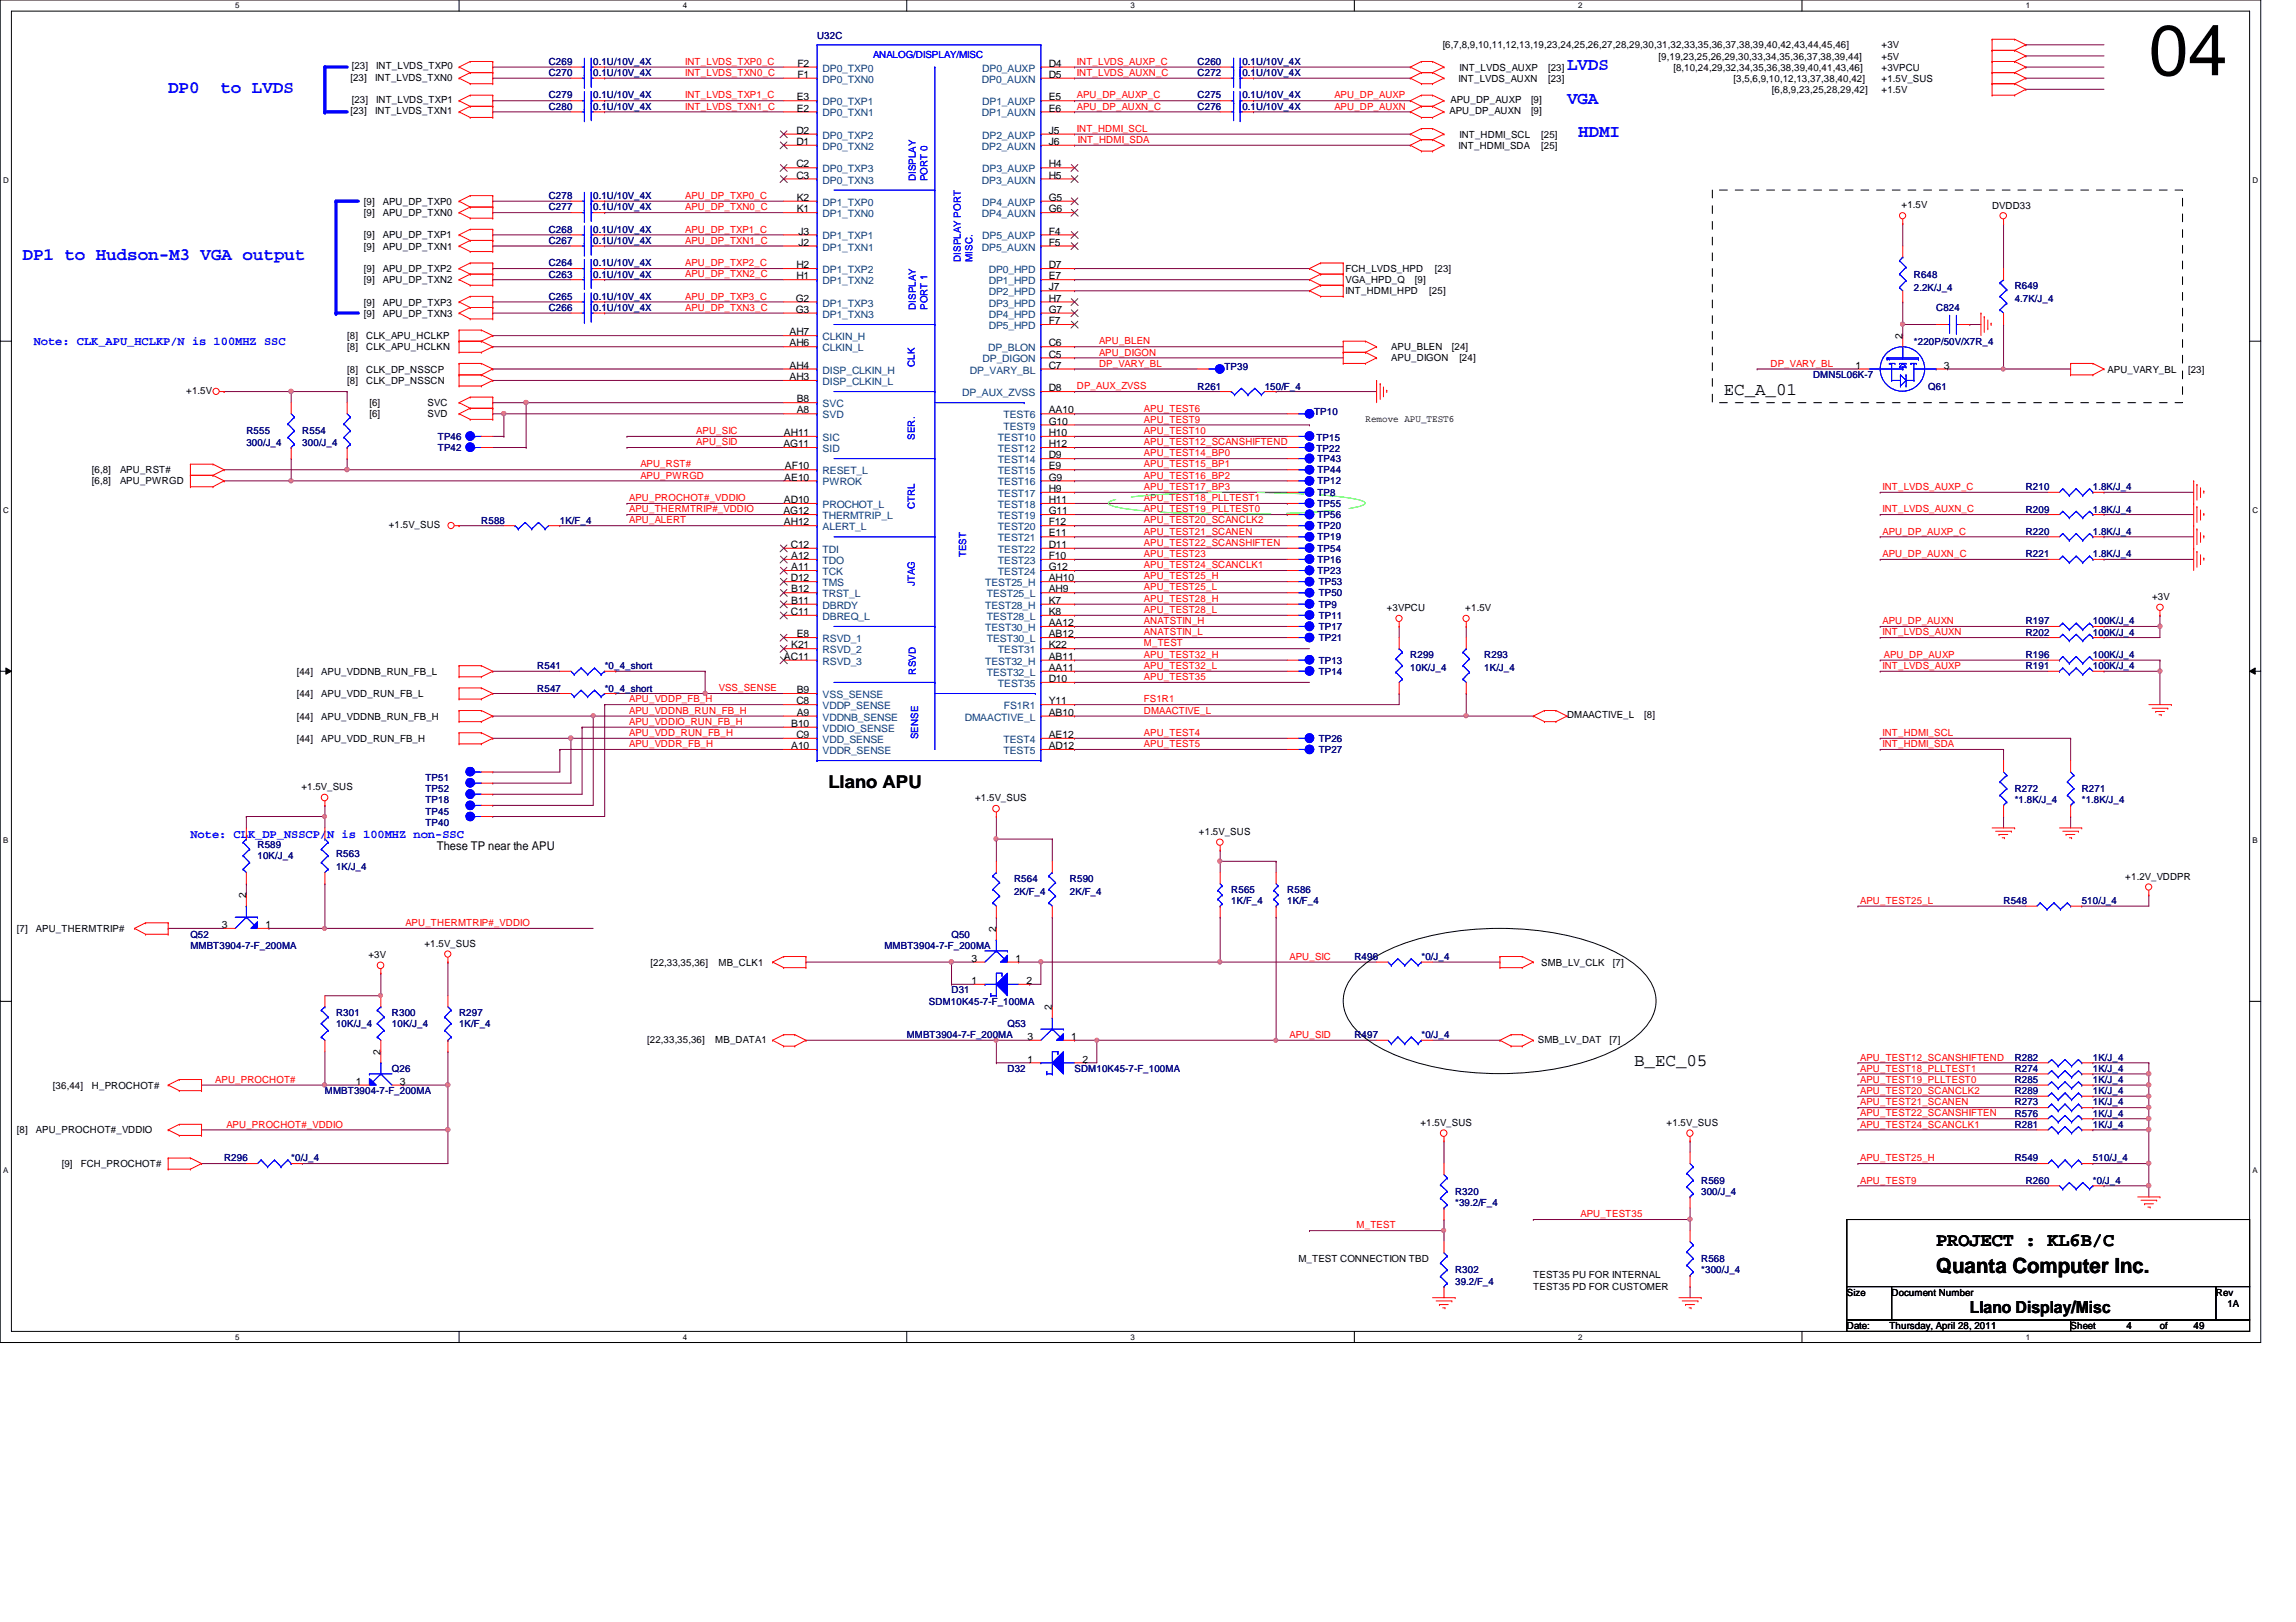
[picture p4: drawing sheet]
<svg xmlns="http://www.w3.org/2000/svg" width="297mm" height="210mm" viewBox="0 0 297 210" stroke-linecap="round" stroke-linejoin="round" font-family="sans-serif">
<defs><g id="words">
<text font-size="9.2" x="278" y="9.7">04</text>
<text font-size="2.7" x="250.5" y="164.7">Quanta Computer Inc.</text>
<text font-size="2.5" x="250.5" y="161.2">PROJECT : KL6B/C</text>
<g font-size="2.3" fill="#00f">
<text x="21.8" y="12">DP0</text>
<text x="28.5" y="12">to LVDS</text>
<text x="202.7" y="9.1">LVDS</text>
<text x="202.7" y="13.4">VGA</text>
<text x="204.2" y="17.8">HDMI</text>
<text x="2.9" y="33.7">DP1 to Hudson-M3 VGA output</text>
</g>
<g font-size="2.3">
<text x="223" y="51.1">EC_A_01</text>
<text x="107.2" y="102">Llano APU</text>
<text x="211.4" y="138">B_EC_05</text>
</g>
<text font-size="2.2" x="254.8" y="170">Llano Display/Misc</text>
<g font-size="1.6" fill="#00f">
<text x="4.4" y="44.7">Note: CLK_APU_HCLKP/N is 100MHZ SSC</text>
<text x="24.6" y="108.4">Note: CLK_DP_NSSCP/N is 100MHZ non-SSC</text>
</g>
<text font-size="1.6" x="56.5" y="110">These TP near the APU</text>
<g font-size="1.3" fill="#000080">
<text x="105.7" y="5.1">U32C</text>
<text x="71" y="9.9">C270</text>
<text x="71" y="8.4">C269</text>
<text x="76.7" y="9.9">0.1U/10V_4X</text>
<text x="76.7" y="8.4">0.1U/10V_4X</text>
<text x="154.9" y="9.9">C272</text>
<text x="154.9" y="8.4">C260</text>
<text x="160.7" y="9.9">0.1U/10V_4X</text>
<text x="160.7" y="8.4">0.1U/10V_4X</text>
<text x="71" y="14.2">C280</text>
<text x="71" y="12.7">C279</text>
<text x="76.7" y="14.2">0.1U/10V_4X</text>
<text x="76.7" y="12.7">0.1U/10V_4X</text>
<text x="154.9" y="14.2">C276</text>
<text x="154.9" y="12.7">C275</text>
<text x="160.7" y="14.2">0.1U/10V_4X</text>
<text x="160.7" y="12.7">0.1U/10V_4X</text>
<text x="71" y="25.8">C278</text>
<text x="71" y="27.2">C277</text>
<text x="76.7" y="25.8">0.1U/10V_4X</text>
<text x="76.7" y="27.2">0.1U/10V_4X</text>
<text x="71" y="30.1">C268</text>
<text x="71" y="35.9">C263</text>
<text x="71" y="34.5">C264</text>
<text x="71" y="31.6">C267</text>
<text x="76.7" y="30.1">0.1U/10V_4X</text>
<text x="76.7" y="35.9">0.1U/10V_4X</text>
<text x="76.7" y="34.5">0.1U/10V_4X</text>
<text x="76.7" y="31.6">0.1U/10V_4X</text>
<text x="247.6" y="35.9">R648</text>
<text x="71" y="40.3">C266</text>
<text x="71" y="38.8">C265</text>
<text x="76.7" y="40.3">0.1U/10V_4X</text>
<text x="76.7" y="38.8">0.1U/10V_4X</text>
<text x="247.6" y="37.7">2.2K/J_4</text>
<text x="250.5" y="40.3">C824</text>
<text x="260.6" y="37.4">R649</text>
<text x="260.6" y="39.1">4.7K/J_4</text>
<text x="158.4" y="47.9">TP39</text>
<text x="247.6" y="44.6">*220P/50V/X7R_4</text>
<text x="154.9" y="50.4">R261</text>
<text x="163.6" y="50.4">150/F_4</text>
<text x="170" y="53.7">TP10</text>
<text x="234.6" y="48.9">DMN5L06K-7</text>
<text x="249.5" y="50.4">Q61</text>
<text x="31.9" y="56.2">R555</text>
<text x="31.9" y="57.7">300/J_4</text>
<text x="39.1" y="56.2">R554</text>
<text x="39.1" y="57.7">300/J_4</text>
<text x="56.6" y="56.9">TP46</text>
<text x="56.6" y="58.4">TP42</text>
<text x="170.3" y="57.1">TP15</text>
<text x="170.3" y="58.5">TP22</text>
<text x="170.4" y="59.8">TP43</text>
<text x="170.4" y="65.6">TP55</text>
<text x="170.4" y="62.7">TP12</text>
<text x="170.4" y="61.3">TP44</text>
<text x="170.4" y="64.2">TP8</text>
<text x="262.1" y="63.4">R210</text>
<text x="270.8" y="63.4">1.8K/J_4</text>
<text x="62.3" y="67.8">R588</text>
<text x="72.4" y="67.8">1K/F_4</text>
<text x="170.4" y="69.9">TP19</text>
<text x="170.4" y="68.5">TP20</text>
<text x="170.4" y="71.4">TP54</text>
<text x="170.4" y="67.1">TP56</text>
<text x="262.1" y="66.3">R209</text>
<text x="262.1" y="69.2">R220</text>
<text x="270.8" y="66.3">1.8K/J_4</text>
<text x="270.8" y="69.2">1.8K/J_4</text>
<text x="170.4" y="74.3">TP23</text>
<text x="170.4" y="72.9">TP16</text>
<text x="170.6" y="75.7">TP53</text>
<text x="170.6" y="77.2">TP50</text>
<text x="262.1" y="72.1">R221</text>
<text x="270.8" y="72.1">1.8K/J_4</text>
<text x="170.6" y="83">TP21</text>
<text x="170.6" y="81.5">TP17</text>
<text x="170.6" y="80.1">TP11</text>
<text x="170.6" y="78.7">TP9</text>
<text x="262.1" y="80.8">R197</text>
<text x="262.1" y="82.3">R202</text>
<text x="270.8" y="80.8">100K/J_4</text>
<text x="270.8" y="82.3">100K/J_4</text>
<text x="69.5" y="89.5">R547</text>
<text x="69.5" y="86.6">R541</text>
<text x="78.2" y="89.5">*0_4_short</text>
<text x="78.2" y="86.6">*0_4_short</text>
<text x="170.6" y="87.3">TP14</text>
<text x="170.6" y="85.9">TP13</text>
<text x="182.5" y="85.1">R299</text>
<text x="182.5" y="86.9">10K/J_4</text>
<text x="192" y="85.1">R293</text>
<text x="192" y="86.9">1K/J_4</text>
<text x="262.1" y="85.1">R196</text>
<text x="262.1" y="86.6">R191</text>
<text x="270.8" y="85.1">100K/J_4</text>
<text x="270.8" y="86.6">100K/J_4</text>
<text x="55" y="101.1">TP51</text>
<text x="170.6" y="96">TP26</text>
<text x="170.6" y="97.5">TP27</text>
<text x="55" y="105.4">TP45</text>
<text x="55" y="106.8">TP40</text>
<text x="55" y="102.5">TP52</text>
<text x="55" y="104">TP18</text>
<text x="260.6" y="102.5">R272</text>
<text x="260.6" y="104">*1.8K/J_4</text>
<text x="269.3" y="102.5">R271</text>
<text x="269.3" y="104">*1.8K/J_4</text>
<text x="33.3" y="109.8">R589</text>
<text x="33.3" y="111.2">10K/J_4</text>
<text x="43.5" y="110.9">R563</text>
<text x="43.5" y="112.6">1K/J_4</text>
<text x="131.2" y="114.1">R564</text>
<text x="131.2" y="115.8">2K/F_4</text>
<text x="138.4" y="114.1">R590</text>
<text x="138.4" y="115.8">2K/F_4</text>
<text x="159.3" y="115.6">R565</text>
<text x="159.3" y="117">1K/F_4</text>
<text x="166.5" y="115.6">R586</text>
<text x="166.5" y="117">1K/F_4</text>
<text x="259.2" y="117">R548</text>
<text x="269.3" y="117">510/J_4</text>
<text x="24.6" y="121.3">Q52</text>
<text x="24.6" y="122.8">MMBT3904-7-F_200MA</text>
<text x="114.4" y="122.8">MMBT3904-7-F_200MA</text>
<text x="123.1" y="121.3">Q50</text>
<text x="175.2" y="124.2">R496</text>
<text x="183.9" y="124.2">*0/J_4</text>
<text x="43.5" y="131.5">R301</text>
<text x="50.7" y="131.5">R300</text>
<text x="59.4" y="131.5">R297</text>
<text x="120.2" y="130">SDM10K45-7-F_100MA</text>
<text x="123.1" y="128.6">D31</text>
<text x="43.5" y="132.9">10K/J_4</text>
<text x="50.7" y="132.9">10K/J_4</text>
<text x="59.4" y="132.9">1K/F_4</text>
<text x="117.3" y="134.4">MMBT3904-7-F_200MA</text>
<text x="130.3" y="132.9">Q53</text>
<text x="175.2" y="134.4">R497</text>
<text x="183.9" y="134.4">*0/J_4</text>
<text x="260.6" y="137.3">R282</text>
<text x="270.8" y="137.3">1K/J_4</text>
<text x="42" y="141.6">MMBT3904-7-F_200MA</text>
<text x="50.7" y="138.7">Q26</text>
<text x="130.3" y="138.7">D32</text>
<text x="139" y="138.7">SDM10K45-7-F_100MA</text>
<text x="260.6" y="140.2">R285</text>
<text x="260.6" y="138.7">R274</text>
<text x="260.6" y="141.6">R289</text>
<text x="260.6" y="143">R273</text>
<text x="270.8" y="140.2">1K/J_4</text>
<text x="270.8" y="138.7">1K/J_4</text>
<text x="270.8" y="141.6">1K/J_4</text>
<text x="270.8" y="143">1K/J_4</text>
<text x="260.6" y="146">R281</text>
<text x="260.6" y="144.5">R576</text>
<text x="270.8" y="146">1K/J_4</text>
<text x="270.8" y="144.5">1K/J_4</text>
<text x="29" y="150.3">R296</text>
<text x="37.7" y="150.3">*0/J_4</text>
<text x="188.3" y="154.6">R320</text>
<text x="220.1" y="153.2">R569</text>
<text x="220.1" y="154.6">300/J_4</text>
<text x="260.6" y="150.3">R549</text>
<text x="262.1" y="153.2">R260</text>
<text x="270.8" y="150.3">510/J_4</text>
<text x="270.8" y="153.2">*0/J_4</text>
<text x="188.3" y="156.1">*39.2/F_4</text>
<text x="188.3" y="164.8">R302</text>
<text x="188.3" y="166.2">39.2/F_4</text>
<text x="220.1" y="163.3">R568</text>
<text x="220.1" y="164.8">*300/J_4</text>
</g>
<g font-size="1.3">
<text x="45.3" y="10.5">[23]</text>
<text x="45.5" y="9">[23]</text>
<text x="48.6" y="10.5">INT_LVDS_TXN0</text>
<text x="48.7" y="9">INT_LVDS_TXP0</text>
<text x="103.2" y="10.1">F1</text>
<text x="103.2" y="8.6">F2</text>
<text x="135.7" y="10.1">D5</text>
<text x="135.7" y="8.6">D4</text>
<text x="186.6" y="6.3">[6,7,8,9,10,11,12,13,19,23,24,25,26,27,28,29,30,31,32,33,35,36,37,38,39,40,42,43,44,45,46]</text>
<text x="188.7" y="10.6">INT_LVDS_AUXN</text>
<text x="188.8" y="9.1">INT_LVDS_AUXP</text>
<text x="200.3" y="10.6">[23]</text>
<text x="200.3" y="9.1">[23]</text>
<text x="214.6" y="7.7">[9,19,23,25,26,29,30,33,34,35,36,37,38,39,44]</text>
<text x="216.5" y="9.1">[8,10,24,29,32,34,35,36,38,39,40,41,43,46]</text>
<text x="224.3" y="10.6">[3,5,6,9,10,12,13,37,38,40,42]</text>
<text x="243.4" y="7.7">+5V</text>
<text x="243.4" y="9.1">+3VPCU</text>
<text x="243.4" y="6.3">+3V</text>
<text x="243.4" y="10.6">+1.5V_SUS</text>
<text x="45.3" y="14.8">[23]</text>
<text x="45.5" y="13.3">[23]</text>
<text x="48.6" y="14.8">INT_LVDS_TXN1</text>
<text x="48.7" y="13.3">INT_LVDS_TXP1</text>
<text x="103" y="17.3">D2</text>
<text x="103.1" y="14.4">E2</text>
<text x="103.1" y="13">E3</text>
<text x="135.7" y="17.3">J5</text>
<text x="135.7" y="14.4">E6</text>
<text x="135.7" y="13">E5</text>
<text x="187.5" y="14.8">APU_DP_AUXN</text>
<text x="187.7" y="13.3">APU_DP_AUXP</text>
<text x="188.8" y="17.8">INT_HDMI_SCL</text>
<text x="198.1" y="13.3">[9]</text>
<text x="198.1" y="14.8">[9]</text>
<text x="199.4" y="17.8">[25]</text>
<text x="229.2" y="12">[6,8,9,23,25,28,29,42]</text>
<text x="243.4" y="12">+1.5V</text>
<text x="103" y="23.1">C3</text>
<text x="103" y="21.7">C2</text>
<text x="103" y="18.8">D1</text>
<text x="135.7" y="23.1">H5</text>
<text x="135.7" y="21.7">H4</text>
<text x="135.7" y="18.8">J6</text>
<text x="188.7" y="19.3">INT_HDMI_SDA</text>
<text x="199.4" y="19.3">[25]</text>
<text x="47.1" y="26.5">[9]</text>
<text x="47.1" y="28">[9]</text>
<text x="49.5" y="26.5">APU_DP_TXP0</text>
<text x="49.5" y="28">APU_DP_TXN0</text>
<text x="103.1" y="27.5">K1</text>
<text x="103.1" y="26">K2</text>
<text x="135.7" y="27.5">G6</text>
<text x="135.7" y="26">G5</text>
<text x="246" y="27">+1.5V</text>
<text x="257.7" y="27.1">DVDD33</text>
<text x="47.1" y="30.9">[9]</text>
<text x="47.1" y="32.3">[9]</text>
<text x="47.1" y="35.2">[9]</text>
<text x="49.5" y="30.9">APU_DP_TXP1</text>
<text x="49.5" y="32.3">APU_DP_TXN1</text>
<text x="49.5" y="35.2">APU_DP_TXP2</text>
<text x="103" y="34.7">H2</text>
<text x="103.3" y="31.8">J2</text>
<text x="103.3" y="30.4">J3</text>
<text x="135.7" y="34.7">D7</text>
<text x="135.7" y="31.8">F5</text>
<text x="135.7" y="30.4">F4</text>
<text x="174.1" y="35.2">FCH_LVDS_HPD</text>
<text x="185.6" y="35.2">[23]</text>
<text x="47.1" y="36.7">[9]</text>
<text x="47.1" y="39.5">[9]</text>
<text x="47.1" y="41">[9]</text>
<text x="49.5" y="36.7">APU_DP_TXN2</text>
<text x="49.5" y="39.5">APU_DP_TXP3</text>
<text x="49.5" y="41">APU_DP_TXN3</text>
<text x="103" y="40.5">G3</text>
<text x="103" y="39">G2</text>
<text x="103" y="36.2">H1</text>
<text x="135.7" y="42">F7</text>
<text x="135.7" y="40.5">G7</text>
<text x="135.7" y="39">H7</text>
<text x="135.7" y="37.6">J7</text>
<text x="135.7" y="36.2">E7</text>
<text x="174.1" y="38.1">INT_HDMI_HPD</text>
<text x="174.1" y="36.7">VGA_HPD_Q</text>
<text x="183" y="36.7">[9]</text>
<text x="184.9" y="38.1">[25]</text>
<text x="44.9" y="45.3">[8]</text>
<text x="44.9" y="43.9">[8]</text>
<text x="47.4" y="45.3">CLK_APU_HCLKN</text>
<text x="47.4" y="43.9">CLK_APU_HCLKP</text>
<text x="102.1" y="47.7">AH4</text>
<text x="102.1" y="44.8">AH6</text>
<text x="102.1" y="43.4">AH7</text>
<text x="135.7" y="47.7">C7</text>
<text x="135.7" y="46.3">C5</text>
<text x="135.7" y="44.8">C6</text>
<text x="180" y="45.3">APU_BLEN</text>
<text x="180" y="46.8">APU_DIGON</text>
<text x="187.8" y="45.3">[24]</text>
<text x="188.8" y="46.8">[24]</text>
<text x="240.1" y="47.7">1</text>
<text x="246.1" y="43.9" transform="rotate(-90 246.1 43.9)">2</text>
<text x="251.5" y="47.7">3</text>
<text x="24.1" y="51">+1.5V</text>
<text x="44.9" y="49.7">[8]</text>
<text x="44.9" y="48.2">[8]</text>
<text x="47.4" y="49.7">CLK_DP_NSSCN</text>
<text x="47.4" y="48.2">CLK_DP_NSSCP</text>
<text x="47.8" y="52.6">[6]</text>
<text x="55.3" y="52.6">SVC</text>
<text x="102.1" y="49.2">AH3</text>
<text x="103.1" y="53.5">A8</text>
<text x="103.1" y="52.1">B8</text>
<text x="135.7" y="53.5">AA10</text>
<text x="135.7" y="50.6">D8</text>
<text x="272.7" y="48.2">APU_VARY_BL</text>
<text x="283.1" y="48.2">[23]</text>
<text x="47.8" y="54">[6]</text>
<text x="55.3" y="54">SVD</text>
<text x="101.3" y="57.9">AG11</text>
<text x="101.4" y="56.4">AH11</text>
<text x="135.7" y="59.3">D9</text>
<text x="135.7" y="57.9">H12</text>
<text x="135.7" y="56.4">H10</text>
<text x="135.7" y="54.9">G10</text>
<text x="176.7" y="54.6">Remove APU_TEST6</text>
<text x="11.9" y="62.7">[6,8]</text>
<text x="11.9" y="61.3">[6,8]</text>
<text x="15.5" y="62.7">APU_PWRGD</text>
<text x="15.5" y="61.3">APU_RST#</text>
<text x="101.4" y="65.1">AD10</text>
<text x="101.5" y="62.2">AE10</text>
<text x="101.6" y="60.7">AF10</text>
<text x="135.7" y="65.1">H11</text>
<text x="135.7" y="63.7">H9</text>
<text x="135.7" y="62.2">G9</text>
<text x="135.7" y="60.7">E9</text>
<text x="50.3" y="68.4">+1.5V_SUS</text>
<text x="101.3" y="66.5">AG12</text>
<text x="101.4" y="68">AH12</text>
<text x="102.3" y="70.9">C12</text>
<text x="135.7" y="70.9">D11</text>
<text x="135.7" y="69.4">E11</text>
<text x="135.7" y="68">F12</text>
<text x="135.7" y="66.5">G11</text>
<text x="102.3" y="75.2">D12</text>
<text x="102.4" y="76.7">B12</text>
<text x="102.4" y="73.8">A11</text>
<text x="102.4" y="72.3">A12</text>
<text x="135.7" y="76.7">AH9</text>
<text x="135.7" y="75.2">AH10</text>
<text x="135.7" y="73.8">G12</text>
<text x="135.7" y="72.3">F10</text>
<text x="278.4" y="77.6">+3V</text>
<text x="102.3" y="79.6">C11</text>
<text x="102.4" y="83.9">K21</text>
<text x="102.4" y="78.1">B11</text>
<text x="103.1" y="82.5">E8</text>
<text x="135.7" y="83.9">K22</text>
<text x="135.7" y="82.5">AB12</text>
<text x="135.7" y="81">AA12</text>
<text x="135.7" y="79.6">K8</text>
<text x="135.7" y="78.1">K7</text>
<text x="179.4" y="79.1">+3VPCU</text>
<text x="189.6" y="79.1">+1.5V</text>
<text x="38.4" y="87.3">[44]</text>
<text x="41.6" y="87.3">APU_VDDNB_RUN_FB_L</text>
<text x="101.4" y="85.4">AC11</text>
<text x="103.1" y="89.7">B9</text>
<text x="135.7" y="88.3">D10</text>
<text x="135.7" y="86.8">AA11</text>
<text x="135.7" y="85.4">AB11</text>
<text x="38.4" y="93.1">[44]</text>
<text x="38.4" y="90.2">[44]</text>
<text x="41.6" y="93.1">APU_VDDNB_RUN_FB_H</text>
<text x="41.6" y="90.2">APU_VDD_RUN_FB_L</text>
<text x="102.4" y="94.1">B10</text>
<text x="103" y="95.5">C9</text>
<text x="103" y="91.1">C8</text>
<text x="103.1" y="92.6">A9</text>
<text x="135.7" y="95.5">AE12</text>
<text x="135.7" y="92.6">AB10</text>
<text x="135.7" y="91.1">Y11</text>
<text x="202.7" y="93">DMAACTIVE_L</text>
<text x="212.7" y="93">[8]</text>
<text x="38.4" y="96">[44]</text>
<text x="41.6" y="96">APU_VDD_RUN_FB_H</text>
<text x="102.4" y="96.9">A10</text>
<text x="135.7" y="96.9">AD12</text>
<text x="39" y="102.2">+1.5V_SUS</text>
<text x="126.2" y="103.7">+1.5V_SUS</text>
<text x="155.1" y="108">+1.5V_SUS</text>
<text x="275" y="113.8">+1.2V_VDDPR</text>
<text x="31.8" y="116.2" transform="rotate(-90 31.8 116.2)">2</text>
<text x="2.2" y="120.6">[7]</text>
<text x="4.7" y="120.6">APU_THERMTRIP#</text>
<text x="28.7" y="120.1">3</text>
<text x="34.3" y="120.1">1</text>
<text x="47.7" y="124">+3V</text>
<text x="54.9" y="122.5">+1.5V_SUS</text>
<text x="84.2" y="125">[22,33,35,36]</text>
<text x="93" y="125">MB_CLK1</text>
<text x="125.7" y="124.5">3</text>
<text x="128.9" y="120.6" transform="rotate(-90 128.9 120.6)">2</text>
<text x="131.4" y="124.5">1</text>
<text x="199.4" y="125">SMB_LV_CLK</text>
<text x="208.7" y="125">[7]</text>
<text x="125.7" y="127.3">1</text>
<text x="132.8" y="127.3">2</text>
<text x="136.1" y="130.7" transform="rotate(-90 136.1 130.7)">2</text>
<text x="49.2" y="136.5" transform="rotate(-90 49.2 136.5)">2</text>
<text x="83.7" y="135">[22,33,35,36]</text>
<text x="92.5" y="135">MB_DATA1</text>
<text x="132.9" y="134.6">3</text>
<text x="132.9" y="137.5">1</text>
<text x="138.6" y="134.6">1</text>
<text x="140" y="137.5">2</text>
<text x="199" y="135">SMB_LV_DAT</text>
<text x="208.2" y="135">[7]</text>
<text x="6.9" y="140.9">[36,44]</text>
<text x="11.9" y="140.9">H_PROCHOT#</text>
<text x="46.1" y="140.4">1</text>
<text x="51.7" y="140.4">3</text>
<text x="2.2" y="146.7">[8]</text>
<text x="4.7" y="146.7">APU_PROCHOT#_VDDIO</text>
<text x="183.8" y="145.7">+1.5V_SUS</text>
<text x="215.6" y="145.7">+1.5V_SUS</text>
<text x="8" y="151">[9]</text>
<text x="10.5" y="151">FCH_PROCHOT#</text>
<text x="168" y="163.3">M_TEST CONNECTION TBD</text>
<text x="198.4" y="165.4">TEST35 PU FOR INTERNAL</text>
<text x="198.4" y="166.9">TEST35 PD FOR CUSTOMER</text>
<text x="238.9" y="167.7">Size</text>
<text x="244.7" y="167.7">Document Number</text>
<text x="286.7" y="167.7">Rev</text>
<text x="238.9" y="172">Date:</text>
<text x="244.4" y="172">Thursday, April 28, 2011</text>
<text x="267.9" y="172">Sheet</text>
<text x="275.1" y="172">4</text>
<text x="279.4" y="172">of</text>
<text x="283.8" y="172">49</text>
<text x="288.2" y="169.1">1A</text>
</g>
<g font-size="1.3" fill="#f00">
<text x="88.6" y="8.4">INT_LVDS_TXP0_C</text>
<text x="88.6" y="9.8">INT_LVDS_TXN0_C</text>
<text x="139.3" y="9.8">INT_LVDS_AUXN_C</text>
<text x="139.3" y="8.4">INT_LVDS_AUXP_C</text>
<text x="88.6" y="14.2">INT_LVDS_TXN1_C</text>
<text x="88.6" y="12.7">INT_LVDS_TXP1_C</text>
<text x="139.3" y="14.2">APU_DP_AUXN_C</text>
<text x="139.3" y="12.7">APU_DP_AUXP_C</text>
<text x="139.3" y="17.1">INT_HDMI_SCL</text>
<text x="172.6" y="14.2">APU_DP_AUXN</text>
<text x="172.6" y="12.7">APU_DP_AUXP</text>
<text x="139.4" y="18.5">INT_HDMI_SDA</text>
<text x="88.6" y="25.7">APU_DP_TXP0_C</text>
<text x="88.6" y="27.2">APU_DP_TXN0_C</text>
<text x="88.6" y="35.9">APU_DP_TXN2_C</text>
<text x="88.6" y="30.1">APU_DP_TXP1_C</text>
<text x="88.6" y="31.5">APU_DP_TXN1_C</text>
<text x="88.6" y="34.5">APU_DP_TXP2_C</text>
<text x="88.6" y="40.2">APU_DP_TXN3_C</text>
<text x="88.6" y="38.8">APU_DP_TXP3_C</text>
<text x="142.2" y="47.5">DP_VARY_BL</text>
<text x="142.2" y="44.6">APU_BLEN</text>
<text x="142.2" y="46">APU_DIGON</text>
<text x="229.1" y="47.5">DP_VARY_BL</text>
<text x="139.3" y="50.4">DP_AUX_ZVSS</text>
<text x="148" y="53.3">APU_TEST6</text>
<text x="90.1" y="57.6">APU_SID</text>
<text x="90.1" y="56.2">APU_SIC</text>
<text x="148" y="56.2">APU_TEST10</text>
<text x="148" y="59.1">APU_TEST14_BP0</text>
<text x="148" y="57.6">APU_TEST12_SCANSHIFTEND</text>
<text x="148" y="54.7">APU_TEST9</text>
<text x="81.4" y="64.9">APU_PROCHOT#_VDDIO</text>
<text x="82.8" y="61.9">APU_PWRGD</text>
<text x="82.8" y="60.5">APU_RST#</text>
<text x="148" y="60.5">APU_TEST15_BP1</text>
<text x="148" y="61.9">APU_TEST16_BP2</text>
<text x="148" y="63.4">APU_TEST17_BP3</text>
<text x="148" y="64.9">APU_TEST18_PLLTEST1</text>
<text x="243.5" y="63.4">INT_LVDS_AUXP_C</text>
<text x="81.4" y="66.3">APU_THERMTRIP#_VDDIO</text>
<text x="81.4" y="67.7">APU_ALERT</text>
<text x="148" y="70.7">APU_TEST22_SCANSHIFTEN</text>
<text x="148" y="69.2">APU_TEST21_SCANEN</text>
<text x="148" y="67.7">APU_TEST20_SCANCLK2</text>
<text x="148" y="66.3">APU_TEST19_PLLTEST0</text>
<text x="243.5" y="66.3">INT_LVDS_AUXN_C</text>
<text x="243.5" y="69.2">APU_DP_AUXP_C</text>
<text x="148" y="72.1">APU_TEST23</text>
<text x="148" y="75">APU_TEST25_H</text>
<text x="148" y="76.4">APU_TEST25_L</text>
<text x="148" y="77.9">APU_TEST28_H</text>
<text x="148" y="73.5">APU_TEST24_SCANCLK1</text>
<text x="243.5" y="72.1">APU_DP_AUXN_C</text>
<text x="148" y="79.3">APU_TEST28_L</text>
<text x="148" y="83.7">M_TEST</text>
<text x="148" y="80.8">ANATSTIN_H</text>
<text x="148" y="82.2">ANATSTIN_L</text>
<text x="243.5" y="80.8">APU_DP_AUXN</text>
<text x="243.5" y="82.2">INT_LVDS_AUXN</text>
<text x="93" y="89.5">VSS_SENSE</text>
<text x="148" y="88">APU_TEST35</text>
<text x="148" y="86.6">APU_TEST32_L</text>
<text x="148" y="85.1">APU_TEST32_H</text>
<text x="243.5" y="86.6">INT_LVDS_AUXP</text>
<text x="243.7" y="85.1">APU_DP_AUXP</text>
<text x="81.4" y="95.2">APU_VDD_RUN_FB_H</text>
<text x="81.4" y="92.4">APU_VDDNB_RUN_FB_H</text>
<text x="81.4" y="90.9">APU_VDDP_FB_H</text>
<text x="81.4" y="93.8">APU_VDDIO_RUN_FB_H</text>
<text x="148" y="92.4">DMAACTIVE_L</text>
<text x="148" y="95.2">APU_TEST4</text>
<text x="148" y="90.9">FS1R1</text>
<text x="243.5" y="95.2">INT_HDMI_SCL</text>
<text x="81.4" y="96.7">APU_VDDR_FB_H</text>
<text x="148" y="96.7">APU_TEST5</text>
<text x="243.5" y="96.7">INT_HDMI_SDA</text>
<text x="52.4" y="119.8">APU_THERMTRIP#_VDDIO</text>
<text x="240.7" y="117">APU_TEST25_L</text>
<text x="166.8" y="124.2">APU_SIC</text>
<text x="166.8" y="134.3">APU_SID</text>
<text x="240.7" y="137.2">APU_TEST12_SCANSHIFTEND</text>
<text x="27.9" y="140.1">APU_PROCHOT#</text>
<text x="240.7" y="138.7">APU_TEST18_PLLTEST1</text>
<text x="240.7" y="140.1">APU_TEST19_PLLTEST0</text>
<text x="240.7" y="141.6">APU_TEST20_SCANCLK2</text>
<text x="240.7" y="143">APU_TEST21_SCANEN</text>
<text x="29.3" y="145.9">APU_PROCHOT#_VDDIO</text>
<text x="240.7" y="144.5">APU_TEST22_SCANSHIFTEN</text>
<text x="240.7" y="145.9">APU_TEST24_SCANCLK1</text>
<text x="240.7" y="150.3">APU_TEST25_H</text>
<text x="240.7" y="153.2">APU_TEST9</text>
<text x="175.5" y="159">M_TEST</text>
<text x="204.5" y="157.5">APU_TEST35</text>
</g>
<g font-size="1.3" fill="#004080">
<text x="106.4" y="10.7">DP0_TXN0</text>
<text x="106.4" y="9.3">DP0_TXP0</text>
<text x="127" y="10.7">DP0_AUXN</text>
<text x="127.1" y="9.3">DP0_AUXP</text>
<text x="106.4" y="17.9">DP0_TXP2</text>
<text x="106.4" y="15.1">DP0_TXN1</text>
<text x="106.4" y="13.6">DP0_TXP1</text>
<text x="127" y="15.1">DP1_AUXN</text>
<text x="127.1" y="17.9">DP2_AUXP</text>
<text x="127.1" y="13.6">DP1_AUXP</text>
<text x="106.4" y="23.7">DP0_TXN3</text>
<text x="106.4" y="22.3">DP0_TXP3</text>
<text x="106.4" y="19.4">DP0_TXN2</text>
<text x="127" y="23.7">DP3_AUXN</text>
<text x="127" y="19.4">DP2_AUXN</text>
<text x="127.1" y="22.3">DP3_AUXP</text>
<text x="106.4" y="28.1">DP1_TXN0</text>
<text x="106.4" y="26.6">DP1_TXP0</text>
<text x="127" y="28.1">DP4_AUXN</text>
<text x="127.1" y="26.6">DP4_AUXP</text>
<text x="106.4" y="35.3">DP1_TXP2</text>
<text x="106.4" y="32.4">DP1_TXN1</text>
<text x="106.4" y="31">DP1_TXP1</text>
<text x="127" y="32.4">DP5_AUXN</text>
<text x="127.1" y="31">DP5_AUXP</text>
<text x="127.9" y="35.3">DP0_HPD</text>
<text x="106.4" y="41.1">DP1_TXN3</text>
<text x="106.4" y="39.7">DP1_TXP3</text>
<text x="106.4" y="36.8">DP1_TXN2</text>
<text x="127.9" y="41.1">DP4_HPD</text>
<text x="127.9" y="39.7">DP3_HPD</text>
<text x="127.9" y="38.2">DP2_HPD</text>
<text x="127.9" y="36.8">DP1_HPD</text>
<text x="106.4" y="45.5">CLKIN_L</text>
<text x="106.4" y="44">CLKIN_H</text>
<text x="127.1" y="46.9">DP_DIGON</text>
<text x="127.8" y="45.5">DP_BLON</text>
<text x="127.9" y="42.6">DP5_HPD</text>
<text x="106.4" y="52.7">SVC</text>
<text x="106.4" y="49.8">DISP_CLKIN_L</text>
<text x="106.4" y="48.3">DISP_CLKIN_H</text>
<text x="124.5" y="51.3">DP_AUX_ZVSS</text>
<text x="125.5" y="48.3">DP_VARY_BL</text>
<text x="106.4" y="58.5">SID</text>
<text x="106.4" y="57.1">SIC</text>
<text x="106.4" y="54.1">SVD</text>
<text x="129.1" y="59.9">TEST14</text>
<text x="129.1" y="58.5">TEST12</text>
<text x="129.1" y="57.1">TEST10</text>
<text x="129.8" y="55.6">TEST9</text>
<text x="129.8" y="54.1">TEST6</text>
<text x="106.4" y="65.7">PROCHOT_L</text>
<text x="106.4" y="62.8">PWROK</text>
<text x="106.4" y="61.4">RESET_L</text>
<text x="129.1" y="65.7">TEST18</text>
<text x="129.1" y="64.3">TEST17</text>
<text x="129.1" y="62.8">TEST16</text>
<text x="129.1" y="61.4">TEST15</text>
<text x="106.4" y="71.5">TDI</text>
<text x="106.4" y="68.6">ALERT_L</text>
<text x="106.4" y="67.2">THERMTRIP_L</text>
<text x="129.1" y="71.5">TEST22</text>
<text x="129.1" y="70.1">TEST21</text>
<text x="129.1" y="68.6">TEST20</text>
<text x="129.1" y="67.2">TEST19</text>
<text x="106.4" y="77.3">TRST_L</text>
<text x="106.4" y="75.9">TMS</text>
<text x="106.4" y="74.4">TCK</text>
<text x="106.4" y="73">TDO</text>
<text x="127.5" y="75.9">TEST25_H</text>
<text x="127.7" y="77.3">TEST25_L</text>
<text x="129.1" y="74.4">TEST24</text>
<text x="129.1" y="73">TEST23</text>
<text x="106.4" y="83.1">RSVD_1</text>
<text x="106.4" y="80.2">DBREQ_L</text>
<text x="106.4" y="78.8">DBRDY</text>
<text x="127.5" y="81.7">TEST30_H</text>
<text x="127.5" y="78.8">TEST28_H</text>
<text x="127.7" y="83.1">TEST30_L</text>
<text x="127.7" y="80.2">TEST28_L</text>
<text x="106.4" y="86">RSVD_3</text>
<text x="106.4" y="84.5">RSVD_2</text>
<text x="127.5" y="86">TEST32_H</text>
<text x="127.7" y="87.5">TEST32_L</text>
<text x="129.1" y="88.9">TEST35</text>
<text x="129.1" y="84.5">TEST31</text>
<text x="106.4" y="94.7">VDDIO_SENSE</text>
<text x="106.4" y="93.3">VDDNB_SENSE</text>
<text x="106.4" y="91.8">VDDP_SENSE</text>
<text x="106.4" y="90.3">VSS_SENSE</text>
<text x="124.8" y="93.3">DMAACTIVE_L</text>
<text x="129.9" y="91.8">FS1R1</text>
<text x="106.4" y="97.6">VDDR_SENSE</text>
<text x="106.4" y="96.1">VDD_SENSE</text>
<text x="129.8" y="97.6">TEST5</text>
<text x="129.8" y="96.1">TEST4</text>
</g>
<g font-size="1.3" fill="#00f">
<text x="112.9" y="7.5">ANALOG/DISPLAY/MISC</text>
<text x="118.5" y="23.5" transform="rotate(-90 118.5 23.5)">DISPLAY</text>
<text x="120" y="23.5" transform="rotate(-90 120 23.5)">PORT 0</text>
<text x="124.3" y="33.9" transform="rotate(-90 124.3 33.9)">DISPLAY PORT</text>
<text x="125.8" y="33.9" transform="rotate(-90 125.8 33.9)">MISC.</text>
<text x="118.5" y="40.1" transform="rotate(-90 118.5 40.1)">DISPLAY</text>
<text x="120" y="40.1" transform="rotate(-90 120 40.1)">PORT 1</text>
<text x="118.4" y="47.5" transform="rotate(-90 118.4 47.5)">CLK</text>
<text x="118.4" y="56.9" transform="rotate(-90 118.4 56.9)">SER.</text>
<text x="118.4" y="65.9" transform="rotate(-90 118.4 65.9)">CTRL</text>
<text x="118.4" y="75.9" transform="rotate(-90 118.4 75.9)">JTAG</text>
<text x="125" y="72.1" transform="rotate(-90 125 72.1)">TEST</text>
<text x="118.5" y="87.3" transform="rotate(-90 118.5 87.3)">RSVD</text>
<text x="118.8" y="95.7" transform="rotate(-90 118.8 95.7)">SENSE</text>
</g>
<g font-size="1">
<text x="30.4" y="1.1">5</text>
<text x="88.3" y="1.1">4</text>
<text x="146.3" y="1.1">3</text>
<text x="204.2" y="1.1">2</text>
<text x="262.1" y="1.1">1</text>
<text x=".4" y="23.7">D</text>
<text x="291.4" y="23.7">D</text>
<text x=".4" y="66.4">C</text>
<text x="291.4" y="66.4">C</text>
<text x=".4" y="109.1">B</text>
<text x="291.4" y="109.1">B</text>
<text x=".4" y="151.8">A</text>
<text x="291.4" y="151.8">A</text>
<text x="30.4" y="173.4">5</text>
<text x="88.3" y="173.4">4</text>
<text x="146.3" y="173.4">3</text>
<text x="204.2" y="173.4">2</text>
<text x="262.1" y="173.4">1</text>
</g>
</g></defs>
<path d="M0 0h292.5v173.7h-292.5zM1.5 1.4h289.5v170.9h-289.5z" fill="none" stroke="#000" stroke-width=".13"/>
<g fill="#fff">
<path d="M30.4 .2h.6v1.1h-.6z"/>
<path d="M30.4 172.5h.6v1.1h-.6z"/>
</g>
<path d="M59.4 0v1.4M59.4 172.3v1.4" fill="none" stroke="#000" stroke-width=".13"/>
<g fill="#fff">
<path d="M88.3 .2h.6v1.1h-.6z"/>
<path d="M88.3 172.5h.6v1.1h-.6z"/>
</g>
<path d="M117.3 0v1.4M117.3 172.3v1.4" fill="none" stroke="#000" stroke-width=".13"/>
<g fill="#fff">
<path d="M146.3 .2h.5v1.1h-.5z"/>
<path d="M146.3 172.5h.5v1.1h-.5z"/>
</g>
<path d="M175.2 0v1.4M175.2 172.3v1.4" fill="none" stroke="#000" stroke-width=".13"/>
<g fill="#fff">
<path d="M204.2 .2h.5v1.1h-.5z"/>
<path d="M204.2 172.5h.5v1.1h-.5z"/>
</g>
<path d="M233.1 0v1.4M233.1 172.3v1.4" fill="none" stroke="#000" stroke-width=".13"/>
<g fill="#fff">
<path d="M262.1 .2h.5v1.1h-.5z"/>
<path d="M262.1 172.5h.5v1.1h-.5z"/>
<path d="M.4 22.8h.7v1.1h-.7z"/>
<path d="M291.4 22.8h.7v1.1h-.7z"/>
<path d="M.4 65.5h.7v1.1h-.7z"/>
<path d="M291.4 65.5h.7v1.1h-.7z"/>
</g>
<path d="M0 44.2h1.5M291 44.2h1.5" fill="none" stroke="#000" stroke-width=".13"/>
<g fill="#fff">
<path d="M.4 108.2h.7v1.1h-.7z"/>
<path d="M291.4 108.2h.7v1.1h-.7z"/>
</g>
<path d="M0 86.9h1.5M.8 86.4l.7 .5-.7 .3zM291 86.9l.8-.5v.8zM291 86.9h1.5" fill="none" stroke="#000" stroke-width=".13"/>
<path d="M.8 86.4l.7 .5-.7 .3zM291 86.9l.8-.5v.8z" fill="#000"/>
<g fill="#fff">
<path d="M.4 150.9h.7v1.2h-.7z"/>
<path d="M291.4 150.9h.7v1.2h-.7z"/>
</g>
<path d="M0 129.6h1.5M291 129.6h1.5" fill="none" stroke="#000" stroke-width=".13"/>
<g fill="none" stroke="#800040" stroke-width=".13">
<path d="M139 50.7h.1M139 53.6h.1M139 56.5h.1M139 59.4h.1M139 50.7h18.9M139 53.6h27.5M139 56.5h27.5M139 59.4h27.5M165.1 50.7h.1M165.1 50.7h13M139 60.8h.1M139 62.2h.1"/>
<path d="M139 63.7h.1M139 72.4h.1M139 75.3h.1M139 76.7h.1M139 78.2h.1M139 79.6h.1M139 60.8h27.5M139 62.2h27.5M139 63.7h27.5M139 72.4h27.5M139 75.3h27.5M139 76.7h27.5"/>
<path d="M139 78.2h27.5M139 79.6h27.5M139 83.9h.1M139 88.3h.1M139 92.7h.1M139 83.9h30.4M139 88.3h30.4M139 92.7h59.4M189.7 89.7h.1M189.7 92.7h.1M189.7 89.7v3"/>
</g>
<circle cx="189.7" cy="92.6" r=".27" fill="#f0f"/>
<circle cx="189.7" cy="92.6" r=".27" fill="none" stroke="#f0f" stroke-width=".13"/>
<path d="M37.7 50.7h.1M37.7 50.7v1.4" fill="none" stroke="#800040" stroke-width=".13"/>
<circle cx="37.6" cy="50.6" r=".29" fill="#f0f"/>
<circle cx="37.6" cy="50.6" r=".29" fill="none" stroke="#f0f" stroke-width=".13"/>
<g fill="none" stroke="#800040" stroke-width=".13">
<path d="M37.7 62.2h.1M37.7 62.2h63.7M81.1 66.6h.1M81.1 65.2h.1M81.1 66.6h20.3M81.1 65.2h20.3M139 71h.1M139 69.5h.1M139 68h.1M139 71h27.5M139 69.5h27.5M139 68h27.5"/>
<path d="M139 95.5h.1M139 97h.1M139 95.5h27.5M139 97h27.5"/>
</g>
<circle cx="37.7" cy="62.2" r=".27" fill="#f0f"/>
<circle cx="37.7" cy="62.2" r=".27" fill="none" stroke="#f0f" stroke-width=".13"/>
<path d="M44.9 60.8h.1M44.9 60.8h56.5" fill="none" stroke="#800040" stroke-width=".13"/>
<circle cx="44.9" cy="60.8" r=".29" fill="#f0f"/>
<circle cx="44.9" cy="60.8" r=".29" fill="none" stroke="#f0f" stroke-width=".13"/>
<g fill="none" stroke="#800040" stroke-width=".13">
<path d="M139 73.8h.1M139 73.8h27.5M240.4 137.5h.1M240.4 139h.1M240.4 137.5h23.1M240.4 139h23.1M240.4 140.4h.1M240.4 141.9h.1M240.4 143.3h.1M240.4 144.8h.1M240.4 146.2h.1M240.4 140.4h23.1"/>
<path d="M240.4 141.9h23.1M240.4 143.3h23.1M240.4 144.8h23.1M240.4 146.2h23.1M278 153.5h.1M278 153.5v1.4"/>
</g>
<circle cx="278" cy="153.4" r=".29" fill="#f0f"/>
<circle cx="278" cy="153.4" r=".29" fill="none" stroke="#f0f" stroke-width=".13"/>
<path d="M270.8 137.5h.1M270.8 139h.1M270.8 137.5h7.2M270.8 139h7.2M278 137.5h.1M278 139h.1M278 137.5v2.9M270.8 146.2h.1M270.8 146.2h7.2" fill="none" stroke="#800040" stroke-width=".13"/>
<circle cx="278" cy="139" r=".29" fill="#f0f"/>
<circle cx="278" cy="139" r=".29" fill="none" stroke="#f0f" stroke-width=".13"/>
<path d="M270.8 140.4h.1M270.8 140.4h7.2M278 140.4h.1M278 140.4v1.5" fill="none" stroke="#800040" stroke-width=".13"/>
<circle cx="278" cy="140.4" r=".29" fill="#f0f"/>
<circle cx="278" cy="140.4" r=".29" fill="none" stroke="#f0f" stroke-width=".13"/>
<path d="M270.8 141.9h.1M270.8 141.9h7.2M278 141.9h.1M278 141.9v1.4" fill="none" stroke="#800040" stroke-width=".13"/>
<circle cx="278" cy="141.9" r=".27" fill="#f0f"/>
<circle cx="278" cy="141.9" r=".27" fill="none" stroke="#f0f" stroke-width=".13"/>
<path d="M270.8 143.3h.1M270.8 143.3h7.2M278 143.3h.1M278 143.3v1.5" fill="none" stroke="#800040" stroke-width=".13"/>
<circle cx="278" cy="143.3" r=".27" fill="#f0f"/>
<circle cx="278" cy="143.3" r=".27" fill="none" stroke="#f0f" stroke-width=".13"/>
<g fill="none" stroke="#800040" stroke-width=".13">
<path d="M139 57.9h.1M139 57.9h27.5M139 91.2h.1M181 81.1h.1M181 89.7h.1M181 81.1v1.4M181 89.7v1.5h-42M189.7 81.1h.1M189.7 81.1v1.4M270.8 144.8h.1M270.8 144.8h7.2M278 144.8h.1"/>
<path d="M278 144.8v1.4"/>
</g>
<circle cx="278" cy="144.8" r=".29" fill="#f0f"/>
<circle cx="278" cy="144.8" r=".29" fill="none" stroke="#f0f" stroke-width=".13"/>
<g fill="none" stroke="#800040" stroke-width=".13">
<path d="M37.7 59.4h.1M37.7 50.7h.1M37.7 59.4v2.8h-8.7M37.7 50.7h7.2M44.9 50.7h.1M44.9 59.4h.1M44.9 50.7v1.4M44.9 59.4v1.4h-15.9M81.1 57.9h.1M81.1 56.5h.1M81.1 57.9h20.3M81.1 56.5h20.3"/>
<path d="M29 60.8h.1M29 62.2h.1M72.4 68h.1M72.4 68h29M42 105.7h.1M42 114.4h.1M42 105.7v1.4M42 114.4v5.7M21.8 120.1h.1M21.8 120.1h7.2M34.8 120.1h.1M34.8 120.1h41.9"/>
<path d="M42 120.1h.1"/>
</g>
<circle cx="42" cy="120.1" r=".26" fill="#f0f"/>
<circle cx="42" cy="120.1" r=".26" fill="none" stroke="#f0f" stroke-width=".13"/>
<path d="M26.1 150.6h.1M26.1 146.2h.1M26.1 150.6h5.8M26.1 146.2h31.9M39.1 150.6h.1M58 146.2h.1M58 146.2v4.4h-18.9" fill="none" stroke="#800040" stroke-width=".13"/>
<circle cx="57.9" cy="146.2" r=".29" fill="#f0f"/>
<circle cx="57.9" cy="146.2" r=".29" fill="none" stroke="#f0f" stroke-width=".13"/>
<path d="M58 140.4h.1M58 140.4v5.8" fill="none" stroke="#800040" stroke-width=".13"/>
<circle cx="57.9" cy="140.4" r=".29" fill="#f0f"/>
<circle cx="57.9" cy="140.4" r=".29" fill="none" stroke="#f0f" stroke-width=".13"/>
<path d="M42 140.4h.1M42 140.4h4.4" fill="none" stroke="#800040" stroke-width=".13"/>
<circle cx="42" cy="140.4" r=".27" fill="#f0f"/>
<circle cx="42" cy="140.4" r=".27" fill="none" stroke="#f0f" stroke-width=".13"/>
<g fill="none" stroke="#800040" stroke-width=".13">
<path d="M63.8 13h.1M63.8 14.5h.1M63.8 8.7h.1M63.8 10.1h.1M63.8 10.1h10.1M63.8 8.7h10.1M63.8 13h10.1M63.8 14.5h10.1M78.2 8.7h.1M78.2 10.1h.1M78.2 14.5h.1M78.2 13h.1"/>
<path d="M78.2 10.1h23.2M78.2 8.7h23.2M78.2 13h23.2M78.2 14.5h23.2M139 10.1h.1M139 8.7h.1M139 14.5h.1M139 13h.1M139 10.1h18.9M139 8.7h18.9M139 13h18.9M139 14.5h18.9"/>
<path d="M162.2 10.1h.1M162.2 8.7h.1M162.2 14.5h.1M162.2 13h.1M162.2 10.1h20.3M162.2 8.7h20.3M162.2 13h20.3M162.2 14.5h20.3M78.2 36.2h.1M78.2 26h.1M78.2 30.4h.1M78.2 27.5h.1"/>
<path d="M78.2 39.1h.1M78.2 31.8h.1M78.2 34.8h.1M78.2 36.2h23.2M78.2 26h23.2M78.2 30.4h23.2M78.2 27.5h23.2M78.2 39.1h23.2M78.2 31.8h23.2M78.2 34.8h23.2M139 36.2h.1M139 36.2h30.4"/>
<path d="M78.2 40.5h.1M78.2 40.5h23.2M59.4 68h.1M59.4 68h5.8M139 81.1h.1M139 82.5h.1M139 86.9h.1M139 85.4h.1M139 81.1h27.5M139 82.5h27.5M139 86.9h27.5M139 85.4h27.5"/>
<path d="M58 136.1h.1M58 136.1v4.3h-5.8M52.2 140.4h.1M270.8 150.6h.1M270.8 150.6h7.2"/>
</g>
<circle cx="278" cy="150.5" r=".27" fill="#f0f"/>
<circle cx="278" cy="150.5" r=".27" fill="none" stroke="#f0f" stroke-width=".13"/>
<path d="M240.4 150.6h.1M240.4 150.6h23.1M278 146.2h.1M278 146.2v4.4" fill="none" stroke="#800040" stroke-width=".13"/>
<circle cx="278" cy="146.2" r=".29" fill="#f0f"/>
<circle cx="278" cy="146.2" r=".29" fill="none" stroke="#f0f" stroke-width=".13"/>
<g fill="none" stroke="#800040" stroke-width=".13">
<path d="M240.4 117.3h.1M240.4 117.3h21.7M269.3 117.3h.1M278 115.8h.1M278 115.8v1.5h-8.7M186.8 147.7h.1M186.8 147.7v2.9M198.4 157.8h.1M198.4 157.8h20.2M218.6 147.7h.1M218.6 147.7v1.4M218.6 166.5h.1"/>
<path d="M218.6 166.5v1.4"/>
</g>
<circle cx="218.6" cy="157.8" r=".27" fill="#f0f"/>
<circle cx="218.6" cy="157.8" r=".27" fill="none" stroke="#f0f" stroke-width=".13"/>
<path d="M169.4 159.3h.1M186.8 157.8h.1M186.8 157.8v1.5h-17.4" fill="none" stroke="#800040" stroke-width=".13"/>
<circle cx="186.8" cy="159.2" r=".27" fill="#f0f"/>
<circle cx="186.8" cy="159.2" r=".27" fill="none" stroke="#f0f" stroke-width=".13"/>
<g fill="none" stroke="#800040" stroke-width=".13">
<path d="M165.1 111.5h.1M165.1 111.5v1.4M104.3 134.6h.1M104.3 124.5h.1M104.3 134.6h24.6M104.3 124.5h18.8M123.1 127.4h.1M123.1 124.5h.1M123.1 127.4h2.9M123.1 124.5v2.9M128.9 137.5h.1M128.9 134.6h.1"/>
<path d="M128.9 137.5h4.3M128.9 134.6v2.9M131.8 124.5h.1M131.8 124.5h2.9M133.2 127.4h.1M134.7 124.5h.1M134.7 124.5v2.9h-1.5M139 134.6h.1M139 134.6h2.9M141.9 134.6h.1M141.9 134.6v2.9M165.1 134.6h.1"/>
<path d="M165.1 134.6h13M186.8 159.3h.1M186.8 159.3v1.4"/>
</g>
<circle cx="123.1" cy="124.5" r=".29" fill="#f0f"/>
<circle cx="123.1" cy="124.5" r=".29" fill="none" stroke="#f0f" stroke-width=".13"/>
<path d="M157.9 111.5h.1M157.9 111.5h7.2M157.9 111.5v1.4" fill="none" stroke="#800040" stroke-width=".13"/>
<circle cx="157.8" cy="111.4" r=".27" fill="#f0f"/>
<circle cx="157.8" cy="111.4" r=".27" fill="none" stroke="#f0f" stroke-width=".13"/>
<path d="M134.7 124.5h.1M134.7 124.5h23.2" fill="none" stroke="#800040" stroke-width=".13"/>
<circle cx="134.6" cy="124.5" r=".27" fill="#f0f"/>
<circle cx="134.6" cy="124.5" r=".27" fill="none" stroke="#f0f" stroke-width=".13"/>
<path d="M141.9 134.6h.1M141.9 134.6h23.2" fill="none" stroke="#800040" stroke-width=".13"/>
<circle cx="165.1" cy="134.6" r=".26" fill="#f0f"/>
<circle cx="165.1" cy="134.6" r=".26" fill="none" stroke="#f0f" stroke-width=".13"/>
<circle cx="141.9" cy="134.6" r=".26" fill="#f0f"/>
<circle cx="141.9" cy="134.6" r=".26" fill="none" stroke="#f0f" stroke-width=".13"/>
<path d="M128.9 118.7h.1M128.9 118.7v1.4M136.1 118.7h.1M136.1 118.7v11.6M157.9 118.7h.1M157.9 118.7v5.8M165.1 118.7h.1M165.1 118.7v15.9M157.9 124.5h.1M157.9 124.5h20.2" fill="none" stroke="#800040" stroke-width=".13"/>
<circle cx="157.8" cy="124.5" r=".27" fill="#f0f"/>
<circle cx="157.8" cy="124.5" r=".27" fill="none" stroke="#f0f" stroke-width=".13"/>
<path d="M128.9 134.6h.1M128.9 134.6h4.3" fill="none" stroke="#800040" stroke-width=".13"/>
<circle cx="128.9" cy="134.6" r=".26" fill="#f0f"/>
<circle cx="128.9" cy="134.6" r=".26" fill="none" stroke="#f0f" stroke-width=".13"/>
<g fill="none" stroke="#800040" stroke-width=".13">
<path d="M31.9 105.7h.1M31.9 114.4h.1M31.9 105.7v1.4M31.9 114.4v1.4M128.9 108.6h.1M128.9 105.7h.1M128.9 108.6h7.2M128.9 105.7v2.9M136.1 108.6h.1M136.1 108.6v2.9M49.3 125.9h.1M49.3 125.9v3"/>
<path d="M58 124.5h.1M58 124.5v4.4M123.1 124.5h.1M123.1 124.5h2.9M140.5 137.5h.1M140.5 137.5h1.4M218.6 157.8h.1M218.6 156.3v3"/>
</g>
<circle cx="128.8" cy="108.6" r=".27" fill="#f0f"/>
<circle cx="128.8" cy="108.6" r=".27" fill="none" stroke="#f0f" stroke-width=".13"/>
<path d="M31.9 105.7h.1M31.9 105.7h10.1M128.9 108.6h.1M128.9 108.6v2.9M157.9 110h.1M157.9 110v1.5" fill="none" stroke="#800040" stroke-width=".13"/>
<circle cx="42" cy="105.7" r=".26" fill="#f0f"/>
<circle cx="42" cy="105.7" r=".26" fill="none" stroke="#f0f" stroke-width=".13"/>
<path d="M63.8 89.7h.1M63.8 89.7h8.6M73.9 95.5h.1M73.9 95.5h27.5M42 104.2h.1M42 104.2v1.5" fill="none" stroke="#800040" stroke-width=".13"/>
<circle cx="73.8" cy="95.5" r=".29" fill="#f0f"/>
<circle cx="73.8" cy="95.5" r=".29" fill="none" stroke="#f0f" stroke-width=".13"/>
<path d="M76.7 92.7h.1M76.7 92.7h24.7" fill="none" stroke="#800040" stroke-width=".13"/>
<circle cx="76.7" cy="92.6" r=".26" fill="#f0f"/>
<circle cx="76.7" cy="92.6" r=".26" fill="none" stroke="#f0f" stroke-width=".13"/>
<path d="M63.8 86.9h.1M63.8 86.9h8.6M72.4 97h.1M72.4 97h29M91.2 89.7h.1M91.2 89.7h10.2" fill="none" stroke="#800040" stroke-width=".13"/>
<circle cx="91.2" cy="89.7" r=".27" fill="#f0f"/>
<circle cx="91.2" cy="89.7" r=".27" fill="none" stroke="#f0f" stroke-width=".13"/>
<g fill="none" stroke="#800040" stroke-width=".13">
<path d="M63.8 30.4h.1M63.8 31.8h.1M63.8 34.8h.1M63.8 36.2h.1M63.8 39.1h.1M63.8 26h.1M63.8 27.5h.1M63.8 30.4h10.1M63.8 31.8h10.1M63.8 34.8h10.1M63.8 36.2h10.1M63.8 39.1h10.1"/>
<path d="M63.8 26h10.1M63.8 27.5h10.1M63.8 40.5h.1M63.8 40.5h10.1M68.1 52.1h.1M68.1 52.1h33.3M78.2 91.2h.1M78.2 91.2h23.2M79.7 86.9h.1M79.7 89.7h.1M79.7 86.9h11.5M91.2 86.9h.1"/>
<path d="M91.2 86.9v2.8h-11.5"/>
</g>
<circle cx="68" cy="52.1" r=".29" fill="#f0f"/>
<circle cx="68" cy="52.1" r=".29" fill="none" stroke="#f0f" stroke-width=".13"/>
<path d="M65.2 53.6h.1M65.2 53.6h36.2" fill="none" stroke="#800040" stroke-width=".13"/>
<circle cx="65.2" cy="53.5" r=".29" fill="#f0f"/>
<circle cx="65.2" cy="53.5" r=".29" fill="none" stroke="#f0f" stroke-width=".13"/>
<g fill="none" stroke="#800040" stroke-width=".13">
<path d="M139 17.4h.1M139 18.8h.1M139 17.4h43.5M139 18.8h43.5M262.1 7.2h.1M262.1 8.7h.1M262.1 5.8h.1M262.1 10.1h.1M262.1 11.6h.1M262.1 7.2h10.1M262.1 8.7h10.1M262.1 5.8h10.1"/>
<path d="M262.1 10.1h10.1M262.1 11.6h10.1M139 37.6h.1M139 34.8h.1M139 37.6h30.4M139 34.8h30.4M29 50.7h.1M29 50.7h8.7M63.8 53.6h.1M63.8 52.1h.1M63.8 44.9h.1M63.8 43.4h.1"/>
<path d="M63.8 49.2h.1M63.8 47.8h.1M63.8 56.5h1.4M63.8 53.6h1.4M63.8 57.9h4.3M63.8 52.1h4.3M63.8 47.8h37.6M63.8 44.9h37.6M63.8 43.4h37.6M63.8 49.2h37.6M65.2 56.5h.1M65.2 53.6h.1"/>
<path d="M65.2 53.6v2.9M68.1 57.9h.1M68.1 52.1h.1M68.1 52.1v5.8M139 47.8h.1M139 44.9h.1M139 46.3h.1M139 47.8h15.9M139 44.9h34.8M139 46.3h34.8M63.8 92.7h.1M63.8 95.5h.1"/>
<path d="M63.8 99.9h.1M63.8 92.7h12.9M63.8 95.5h10.1M72.4 97h.1M72.4 97v2.9h-8.6M73.9 95.5h.1M73.9 95.5v5.8h-10.1M75.3 94.1h.1M75.3 94.1v8.7h-11.5M75.3 94.1h26.1M76.7 92.7h.1M76.7 92.7v11.5h-12.9"/>
<path d="M78.2 91.2h.1M78.2 91.2v14.5h-14.4M63.8 105.7h.1M63.8 104.2h.1M63.8 102.8h.1M63.8 101.3h.1M42 128.9h7.3M49.3 128.9h.1"/>
</g>
<circle cx="49.2" cy="128.8" r=".26" fill="#f0f"/>
<circle cx="49.2" cy="128.8" r=".26" fill="none" stroke="#f0f" stroke-width=".13"/>
<g fill="none" stroke="#800040" stroke-width=".13">
<path d="M243.2 66.6h.1M243.2 63.7h.1M243.2 66.6h21.8M243.2 63.7h21.8M272.2 63.7h.1M272.2 66.6h.1M272.2 66.6h11.6M272.2 63.7h11.6M243.2 81.1h.1M243.2 81.1h21.8M272.2 81.1h.1M272.2 81.1h7.2"/>
<path d="M42 136.1v4.3M26.1 140.4h.1M26.1 140.4h15.9M42 140.4h.1"/>
</g>
<circle cx="279.4" cy="81" r=".27" fill="#f0f"/>
<circle cx="279.4" cy="81" r=".27" fill="none" stroke="#f0f" stroke-width=".13"/>
<g fill="none" stroke="#800040" stroke-width=".13">
<path d="M279.4 79.6h.1M279.4 79.6v2.9h-7.2M243.2 82.5h.1M243.2 86.9h.1M243.2 85.4h.1M243.2 82.5h21.8M243.2 86.9h21.8M243.2 85.4h21.8M272.2 82.5h.1M272.2 85.4h.1M272.2 86.9h.1M272.2 86.9h7.2"/>
<path d="M272.2 85.4h7.2M279.4 81.1h.1M279.4 86.9h.1M279.4 86.9v4.3"/>
</g>
<circle cx="279.4" cy="86.8" r=".27" fill="#f0f"/>
<circle cx="279.4" cy="86.8" r=".27" fill="none" stroke="#f0f" stroke-width=".13"/>
<g fill="none" stroke="#800040" stroke-width=".13">
<path d="M246.2 29h.1M246.2 29v2.8M259.2 29h.1M259.2 29v5.8M139 55h30.4M169.4 55h.1M246.2 42h.1M246.2 42v1.4M254.8 42h.1M254.8 42h1.5M259.2 47.8h.1M259.2 47.8h8.7"/>
<path d="M243.2 69.5h.1M243.2 72.4h.1M243.2 69.5h21.8M243.2 72.4h21.8M272.2 72.4h.1M272.2 69.5h.1M272.2 69.5h11.6M272.2 72.4h11.6M243.2 97h.1M243.2 95.5h.1M243.2 97h16M243.2 95.5h24.7"/>
<path d="M259.2 97h.1M259.2 97v1.4M267.9 95.5h.1M267.9 95.5v2.9M259.2 105.7h.1M259.2 105.7v1.4M267.9 105.7h.1M267.9 105.7v1.4M240.4 153.5h.1M240.4 153.5h24.6M272.2 153.5h.1M278 150.6h.1"/>
<path d="M278 150.6v2.9h-5.8"/>
</g>
<circle cx="246.1" cy="41.9" r=".27" fill="#f0f"/>
<circle cx="246.1" cy="41.9" r=".27" fill="none" stroke="#f0f" stroke-width=".13"/>
<path d="M246.2 39.1h.1M246.2 39.1v2.9M246.2 42h.1M246.2 42h4.3M259.2 42h.1M259.2 42v5.8" fill="none" stroke="#800040" stroke-width=".13"/>
<circle cx="259.2" cy="47.8" r=".26" fill="#f0f"/>
<circle cx="259.2" cy="47.8" r=".26" fill="none" stroke="#f0f" stroke-width=".13"/>
<g fill="none" stroke="#800040" stroke-width=".13">
<path d="M227.3 47.8h.1M227.3 47.8h13.1M252 47.8h.1M252 47.8h7.2M139 65.2h27.5M139 66.6h27.5M166.5 65.2h.1M166.5 66.6h.1M279.4 85.4h.1M279.4 85.4v1.5M185.3 124.5h8.8M185.3 134.6h8.8"/>
<path d="M194.1 124.5h.1M194.1 134.6h.1"/>
</g>
<g fill="none" stroke="#f00" stroke-width=".13">
<path d="M59.4 13h.1M59.4 14.5h.1M59.4 8.7h.1M59.4 10.1h.1M59.4 13l1.4 .8M59.4 14.5l1.4 .7M59.4 8.7l1.4 .7M59.4 10.1l1.4 .7M60.8 12.3h.1M60.8 13.8h.1M60.8 15.2h.1M60.8 8h.1"/>
<path d="M60.8 9.4h.1M60.8 10.8h.1M60.8 9.4h3M60.8 10.8h3M60.8 8h3M60.8 12.3h3M60.8 13.8h3M60.8 15.2h3M60.8 12.3l-1.4 .7M60.8 13.8l-1.4 .7M60.8 8l-1.4 .7M60.8 9.4l-1.4 .7"/>
<path d="M63.8 12.3h.1M63.8 13.8h.1M63.8 15.2h.1M63.8 8h.1M63.8 9.4h.1M63.8 10.8h.1M63.8 8v2.8M63.8 12.3v2.9M182.5 10.1h.1M182.5 8.7h.1M182.5 13h.1M182.5 14.5h.1"/>
<path d="M182.5 17.4h.1M182.5 18.8h.1M182.5 10.1l1.4 .7M182.5 8.7l1.4 .7M182.5 13l1.4 .8M182.5 14.5l1.4 .7M182.5 17.4l1.4 .7M182.5 18.8l1.4 .8M183.9 9.4h.1M183.9 10.8h.1M183.9 8h.1M183.9 12.3h.1"/>
<path d="M183.9 13.8h.1M183.9 15.2h.1M183.9 16.6h.1M183.9 18.1h.1M183.9 19.6h.1M183.9 9.4h1.4M183.9 9.4l-1.4 .7M183.9 10.8h1.4M183.9 8h1.4M183.9 8l-1.4 .7M183.9 12.3l-1.4 .7M183.9 12.3h1.4"/>
<path d="M183.9 13.8h1.4M183.9 13.8l-1.4 .7M183.9 15.2h1.4M183.9 16.6h1.4M183.9 16.6l-1.4 .8M183.9 18.1h1.4M183.9 18.1l-1.4 .7M183.9 19.6h1.4M185.3 9.4h.1M185.3 10.8h.1M185.3 8h.1M185.3 12.3h.1"/>
<path d="M185.3 13.8h.1M185.3 15.2h.1M185.3 16.6h.1M185.3 18.1h.1M185.3 19.6h.1M185.3 9.4l1.5 .7M185.3 8l1.5 .7M185.3 12.3l1.5 .7M185.3 13.8l1.5 .7M185.3 16.6l1.5 .8M185.3 18.1l1.5 .7M186.8 10.1h.1"/>
<path d="M186.8 8.7h.1M186.8 13h.1M186.8 14.5h.1M186.8 17.4h.1M186.8 18.8h.1M186.8 10.1l-1.5 .7M186.8 8.7l-1.5 .7M186.8 13l-1.5 .8M186.8 14.5l-1.5 .7M186.8 17.4l-1.5 .7M186.8 18.8l-1.5 .8M257.7 12.3h.1"/>
<path d="M257.7 10.8h.1M257.7 8h.1M257.7 6.5h.1M257.7 9.4h.1M257.7 5.1h.1M257.7 9.4h2.9M257.7 10.8h2.9M257.7 8h2.9M257.7 12.3h2.9M257.7 5.1v7.2M257.7 6.5h2.9M257.7 5.1h2.9"/>
<path d="M260.6 10.8h.1M260.6 12.3h.1M260.6 6.5h.1M260.6 8h.1M260.6 9.4h.1M260.6 5.1h.1M260.6 10.8l1.5 .8M260.6 6.5l1.5 .7M260.6 8l1.5 .7M260.6 5.1l1.5 .7M260.6 9.4l1.5 .7M262.1 11.6h.1"/>
<path d="M262.1 7.2h.1M262.1 8.7h.1M262.1 5.8h.1M262.1 10.1h.1M262.1 11.6l-1.5 .7M262.1 7.2l-1.5 .8M262.1 8.7l-1.5 .7M262.1 5.8l-1.5 .7M262.1 10.1l-1.5 .7M59.4 30.4h.1M59.4 31.8h.1M59.4 26h.1"/>
<path d="M59.4 27.5h.1M59.4 34.8h.1M59.4 36.2h.1M59.4 39.1h.1M59.4 30.4l1.4 .7M59.4 31.8l1.4 .8M59.4 26l1.4 .8M59.4 27.5l1.4 .7M59.4 34.8l1.4 .7M59.4 36.2l1.4 .7M59.4 39.1l1.4 .7M60.8 29.7h.1"/>
<path d="M60.8 31.1h.1M60.8 32.6h.1M60.8 25.3h.1M60.8 26.8h.1M60.8 28.2h.1M60.8 34h.1M60.8 35.5h.1M60.8 36.9h.1M60.8 38.4h.1M60.8 39.8h.1M60.8 29.7l-1.4 .7M60.8 29.7h3"/>
<path d="M60.8 31.1h3M60.8 31.1l-1.4 .7M60.8 32.6h3M60.8 25.3l-1.4 .7M60.8 25.3h3M60.8 26.8h3M60.8 26.8l-1.4 .7M60.8 28.2h3M60.8 34l-1.4 .8M60.8 34h3M60.8 35.5h3M60.8 35.5l-1.4 .7"/>
<path d="M60.8 36.9h3M60.8 38.4l-1.4 .7M60.8 38.4h3M60.8 39.8h3M60.8 39.8l-1.4 .7M63.8 29.7h.1M63.8 31.1h.1M63.8 32.6h.1M63.8 25.3h.1M63.8 26.8h.1M63.8 28.2h.1M63.8 34h.1"/>
<path d="M63.8 35.5h.1M63.8 36.9h.1M63.8 38.4h.1M63.8 39.8h.1M63.8 25.3v2.9M63.8 29.7v2.9M63.8 34v2.9M63.8 38.4v2.9M169.4 37.6h.1M169.4 34.8h.1M169.4 36.2h.1M169.4 37.6l1.5 .8"/>
<path d="M169.4 34.8l1.5 .7M169.4 36.2l1.5 .7M170.9 36.9h.1M170.9 38.4h.1M170.9 34h.1M170.9 35.5h.1M170.9 34h2.9M170.9 35.5h2.9M170.9 36.9h2.9M170.9 38.4h2.9M170.9 36.9l-1.5 .7M170.9 34l-1.5 .8"/>
<path d="M170.9 35.5l-1.5 .7M173.8 36.9h.1M173.8 38.4h.1M173.8 34h.1M173.8 35.5h.1M173.8 34v4.4M246.2 29h.1M246.2 28.4v.6M259.2 29h.1M259.2 28.4v.6M28.4 50.7h.6M29 50.7h.1"/>
<path d="M59.4 44.2h.1M59.4 45.6h.1M59.4 42.7h.1M59.4 48.5h.1M59.4 50h.1M59.4 47h.1M59.4 40.5h.1M59.4 52.1h.1M59.4 53.6h.1M59.4 44.2h2.9M59.4 42.7v2.9M59.4 47v3"/>
<path d="M59.4 45.6h2.9M59.4 42.7h2.9M59.4 48.5h2.9M59.4 50h2.9M59.4 47h2.9M59.4 40.5l1.4 .8M59.4 52.1l1.4 .7M59.4 53.6l1.4 .7M60.8 41.3h.1M60.8 51.4h.1M60.8 52.8h.1M60.8 54.3h.1"/>
<path d="M60.8 41.3h3M60.8 51.4l-1.4 .7M60.8 51.4h3M60.8 52.8h3M60.8 52.8l-1.4 .8M60.8 54.3h3M62.3 44.2h.1M62.3 45.6h.1M62.3 42.7h.1M62.3 48.5h.1M62.3 50h.1M62.3 47h.1"/>
<path d="M62.3 44.2l1.5 .7M62.3 42.7l1.5 .7M62.3 48.5l1.5 .7M62.3 47l1.5 .8M63.8 44.9h.1M63.8 43.4h.1M63.8 49.2h.1M63.8 47.8h.1M63.8 41.3h.1M63.8 51.4h.1M63.8 52.8h.1M63.8 54.3h.1"/>
<path d="M63.8 44.9l-1.5 .7M63.8 43.4l-1.5 .8M63.8 49.2l-1.5 .8M63.8 47.8l-1.5 .7M63.8 51.4v2.9M173.8 44.2h.1M173.8 45.6h.1M173.8 47h.1M173.8 44.2h2.9M173.8 45.6h2.9M173.8 47h2.9M173.8 44.2v2.8"/>
<path d="M176.7 44.2h.1M176.7 45.6h.1M176.7 47h.1M176.7 44.2l1.4 .7M176.7 45.6l1.4 .7M178.1 44.9h.1M178.1 46.3h.1M178.1 49.2h.1M178.1 44.9l-1.4 .7M178.1 46.3l-1.4 .7M178.1 49.2v2.9M178.6 49.7h.1"/>
<path d="M178.6 49.7v2M179 51.2h.1M179 50.1v1.1M179.4 50.5h.1M179.4 50.5v.3M256.3 40.5h.1M256.3 40.5v2.9M256.7 41h.1M256.7 41v2M257.2 42.5h.1M257.2 41.4v1.1M257.6 41.8h.1"/>
<path d="M257.6 41.8v.3M267.9 47h.1M267.9 48.5h.1M267.9 48.5h2.9M267.9 47h2.9M267.9 47v1.5M270.8 47h.1M270.8 48.5h.1M270.8 47l1.4 .8M272.2 47.8h.1M272.2 47.8l-1.4 .7M24.6 61.5h.1"/>
<path d="M24.6 63h.1M24.6 60.1h.1M24.6 61.5h3M24.6 60.1v2.9M24.6 63h3M24.6 60.1h3M27.6 61.5h.1M27.6 63h.1M27.6 60.1h.1M27.6 61.5l1.4 .7M27.6 60.1l1.4 .7M29 62.2h.1"/>
<path d="M29 60.8h.1M29 62.2l-1.4 .8M29 60.8l-1.4 .7M58.8 68h.6M59.4 68h.1M279.4 79.6h.1M279.4 79v.6M283.8 65.2h.1M283.8 62.2h.1M283.8 71h.1M283.8 68h.1M283.8 62.2v11.6"/>
<path d="M284.2 65.6h.1M284.2 62.7h.1M284.2 71.4h.1M284.2 68.5h.1M284.2 62.7v2M284.2 65.6v2M284.2 68.5v2M284.2 71.4v2M284.7 67.2h.1M284.7 64.3h.1M284.7 72.9h.1M284.7 70.1h.1"/>
<path d="M284.7 63.1v1.2M284.7 66v1.2M284.7 68.9v1.2M284.7 71.8v1.1M285.1 66.5h.1M285.1 63.5h.1M285.1 72.2h.1M285.1 69.3h.1M285.1 63.5v.3M285.1 66.5v.2M285.1 69.3v.3M285.1 72.2v.3"/>
<path d="M59.4 91.9h.1M59.4 93.4h.1M59.4 94.8h.1M59.4 96.3h.1M59.4 86.1h.1M59.4 87.6h.1M59.4 89h.1M59.4 90.5h.1M59.4 86.1v1.5M59.4 89v1.5M59.4 91.9v1.5M59.4 94.8v1.5"/>
<path d="M59.4 91.9h2.9M59.4 93.4h2.9M59.4 94.8h2.9M59.4 96.3h2.9M59.4 86.1h2.9M59.4 87.6h2.9M59.4 89h2.9M59.4 90.5h2.9M62.3 91.9h.1M62.3 93.4h.1M62.3 94.8h.1M62.3 96.3h.1"/>
<path d="M62.3 86.1h.1M62.3 87.6h.1M62.3 89h.1M62.3 90.5h.1M62.3 91.9l1.5 .8M62.3 94.8l1.5 .7M62.3 86.1l1.5 .8M62.3 89l1.5 .7M63.8 92.7h.1M63.8 95.5h.1M63.8 86.9h.1M63.8 89.7h.1"/>
<path d="M63.8 92.7l-1.5 .7M63.8 95.5l-1.5 .8M63.8 86.9l-1.5 .7M63.8 89.7l-1.5 .8M181 81.1h.1M181 80.5v.6M189.7 81.1h.1M189.7 80.5v.6M198.4 92.7h.1M198.4 92.7l1.4 .7M199.8 91.9h.1M199.8 93.4h.1"/>
<path d="M199.8 91.9l-1.4 .8M199.8 91.9h1.5M199.8 93.4h1.5M201.3 91.9h.1M201.3 93.4h.1M201.3 91.9l1.4 .8M202.7 92.7h.1M202.7 92.7l-1.4 .7M278 91.2h2.9M278.4 91.7h2.1M278.9 92.1h.1M278.9 92.1h1.1"/>
<path d="M279.3 92.5h.3M279.6 92.5h.1M280.5 91.7h.1M280.9 91.2h.1M18.8 119.4h.1M18.8 119.4l-1.4 .7M18.8 119.4h3M21.8 119.4h.1M21.8 119.4v1.5M42 104.2h.1M42 103.7v.5M128.9 105.7h.1"/>
<path d="M128.9 105.1v.6M157.9 110h.1M157.9 109.4v.6M257.7 107.1h2.9M258.2 107.6h2M258.6 108h.1M258.6 108h1.2M259 108.4h.3M259.3 108.4h.1M260.2 107.6h.1M260.6 107.1h.1M266.4 107.1h2.9"/>
<path d="M266.9 107.6h2M267.3 108h.1M267.3 108h1.1M267.7 108.4h.3M268 108.4h.1M268.9 107.6h.1M269.3 107.1h.1M278 115.8h.1M278 115.2v.6M17.4 120.1h.1M17.4 120.1l1.4 .8M18.8 120.9h.1"/>
<path d="M18.8 120.9h3M21.8 120.9h.1M23.2 139.7h.1M23.2 139.7l-1.4 .7M23.2 139.7h2.9M26.1 139.7h.1M26.1 139.7v1.4M49.3 125.9h.1M49.3 125.4v.5M58 124.5h.1M58 123.9v.6M99.9 134.6h.1"/>
<path d="M99.9 124.5h.1M99.9 134.6l1.5 .8M99.9 124.5l1.5 .7M101.4 133.9h.1M101.4 135.4h.1M101.4 123.8h.1M101.4 125.2h.1M101.4 133.9h1.4M101.4 133.9l-1.5 .7M101.4 135.4h1.4M101.4 123.8l-1.5 .7M101.4 123.8h2.9"/>
<path d="M101.4 125.2h2.9M102.8 133.9h.1M102.8 135.4h.1M102.8 133.9l1.5 .7M104.3 134.6h.1M104.3 123.8h.1M104.3 125.2h.1M104.3 134.6l-1.5 .8M104.3 123.8v1.4M194.1 134.6h.1M194.1 123.8h.1M194.1 125.2h.1"/>
<path d="M194.1 123.8h2.8M194.1 125.2h2.8M194.1 134.6l1.4 .8M194.1 123.8v1.4M195.5 133.9h.1M195.5 135.4h.1M195.5 133.9h1.4M195.5 135.4h1.4M195.5 133.9l-1.4 .7M196.9 133.9h.1M196.9 135.4h.1M196.9 123.8h.1"/>
<path d="M196.9 125.2h.1M196.9 133.9l1.5 .7M196.9 123.8l1.5 .7M198.4 134.6h.1M198.4 124.5h.1M198.4 134.6l-1.5 .8M198.4 124.5l-1.5 .7M21.8 149.9h.1M21.8 151.3h.1M21.8 140.4h.1M21.8 146.2h.1M21.8 149.9v1.4"/>
<path d="M21.8 149.9h2.8M21.8 151.3h2.8M21.8 140.4l1.4 .7M21.8 146.2l1.4 .7M23.2 141.1h.1M23.2 145.5h.1M23.2 146.9h.1M23.2 141.1h2.9M23.2 145.5l-1.4 .7M23.2 145.5h2.9M23.2 146.9h2.9M24.6 149.9h.1"/>
<path d="M24.6 151.3h.1M24.6 149.9l1.5 .7M26.1 150.6h.1M26.1 141.1h.1M26.1 145.5h.1M26.1 146.9h.1M26.1 150.6l-1.5 .7M26.1 145.5v1.4M186.8 147.7h.1M186.8 147.1v.6M218.6 147.7h.1M218.6 147.1v.6"/>
<path d="M276.6 154.9h2.8M277 155.3h2M277.4 155.8h.1M277.4 155.8h1.2M277.9 156.2h.3M278.2 156.2h.1M279 155.3h.1M279.4 154.9h.1M185.3 167.9h3M185.8 168.4h2M186.2 168.8h.1M186.2 168.8h1.2"/>
<path d="M186.6 169.2h.3M186.9 169.2h.1M187.8 168.4h.1M188.3 167.9h.1M217.2 167.9h2.9M217.6 168.4h2.1M218.1 168.8h.1M218.1 168.8h1.1M218.5 169.2h.3M218.8 169.2h.1M219.7 168.4h.1M220.1 167.9h.1"/>
<circle cx="246.1" cy="27.9" r=".4"/>
<circle cx="259.2" cy="27.9" r=".42"/>
<circle cx="28" cy="50.6" r=".4"/>
<circle cx="58.4" cy="68" r=".4"/>
<circle cx="279.4" cy="78.6" r=".42"/>
<circle cx="181" cy="80" r=".4"/>
<circle cx="189.7" cy="80" r=".4"/>
<circle cx="42" cy="103.2" r=".43"/>
<circle cx="128.9" cy="104.6" r=".43"/>
<circle cx="157.8" cy="109" r=".42"/>
<circle cx="278" cy="114.8" r=".4"/>
<circle cx="49.2" cy="124.9" r=".43"/>
<circle cx="57.9" cy="123.5" r=".4"/>
<circle cx="186.8" cy="146.6" r=".43"/>
<circle cx="218.6" cy="146.6" r=".42"/>
</g>
<path d="M238.9 157.8h52.1v8.7h-52.1zM238.9 166.5h5.8v4.3h-5.8zM238.9 170.8h29v1.5h-29zM244.7 166.5h42v4.3h-42zM267.9 170.8h23.1v1.5h-23.1zM286.7 166.5h4.3v4.3h-4.3z" fill="none" stroke="#000" stroke-width=".13"/>
<path d="M43.5 26h2.9" fill="none" stroke="#00f" stroke-width=".42"/>
<circle cx="43.5" cy="26" r=".21" fill="#00f"/>
<path d="M43.5 40.5h2.9" fill="none" stroke="#00f" stroke-width=".42"/>
<circle cx="43.5" cy="40.5" r=".21" fill="#00f"/>
<path d="M43.5 26v14.5" fill="none" stroke="#00f" stroke-width=".42"/>
<circle cx="43.5" cy="40.5" r=".21" fill="#00f"/>
<path d="M42 8.7h2.9" fill="none" stroke="#00f" stroke-width=".42"/>
<circle cx="42" cy="8.7" r=".21" fill="#00f"/>
<path d="M42 8.7v5.8" fill="none" stroke="#00f" stroke-width=".42"/>
<circle cx="42" cy="14.5" r=".21" fill="#00f"/>
<path d="M42 14.5h2.9" fill="none" stroke="#00f" stroke-width=".42"/>
<circle cx="42" cy="14.5" r=".21" fill="#00f"/>
<path d="M221.5 24.6h60.9v27.5h-60.9z" fill="none" stroke="#000" stroke-width=".13" stroke-dasharray="1 1 1 1 1 1 1 1"/>
<path d="M175.4 125.9a16.7 16.7 0 0 1 7.3-4.2 40.2 40.2 0 0 1 24.2 .6 13.4 13.4 0 0 1 6.4 4.4 4.9 4.9 0 0 1-.6 6.5 16.8 16.8 0 0 1-7.4 4.1 40 40 0 0 1-24.2-.5 13.5 13.5 0 0 1-6.4-4.5 4.9 4.9 0 0 1 .7-6.4z" fill="none" stroke="#000" stroke-width=".13"/>
<path d="M143.5 64.9a18.2 18.2 0 0 1 5.4-.8 159.6 159.6 0 0 1 24.7 .2 9 9 0 0 1 2.9 .6l.1 .2-.1 .2a17.6 17.6 0 0 1-5.5 .9 157 157 0 0 1-24.7-.3 8.5 8.5 0 0 1-2.8-.6l-.1-.2z" fill="none" stroke="#0f0" stroke-width=".13" stroke-dasharray="6.1 2"/>
<path d="M75.3 10.1h.3M75.6 11.3h.1M75.6 10.1h.1M75.6 9v2.3M76.5 10.1h.1M76.5 9h.1M76.5 10.1h.2M76.5 9v2.3" fill="none" stroke="#00f" stroke-width=".13"/>
<path d="M73.9 10.1h1.4M76.7 10.1h1.5" fill="none" stroke="#f00" stroke-width=".13"/>
<circle cx="60.8" cy="104.2" r=".56" fill="#00f"/>
<g fill="none" stroke="#00f" stroke-width=".13">
<path d="M61.4 104.2h.1M61.4 104.2h.9"/>
<circle cx="60.8" cy="104.2" r=".56"/>
</g>
<circle cx="60.8" cy="104.2" r=".56" fill="#00f"/>
<g fill="none" stroke="#00f" stroke-width=".13">
<path d="M75.3 30.4h.3M75.6 31.5h.1M75.6 30.4h.1M75.6 29.3v2.2M76.5 30.4h.1M76.5 29.3h.1M76.5 30.4h.2M76.5 29.3v2.2M61.4 104.2h.1M61.4 104.2h.9"/>
<circle cx="60.8" cy="104.2" r=".56"/>
</g>
<path d="M73.9 30.4h1.4M76.7 30.4h1.5M62.3 104.2h1.5" fill="none" stroke="#f00" stroke-width=".13"/>
<circle cx="169.4" cy="53.5" r=".56" fill="#00f"/>
<g fill="none" stroke="#00f" stroke-width=".13">
<path d="M168 53.6h.9M168.9 53.6h.1"/>
<circle cx="169.4" cy="53.5" r=".56"/>
</g>
<circle cx="169.4" cy="53.5" r=".56" fill="#00f"/>
<g fill="none" stroke="#00f" stroke-width=".13">
<path d="M75.3 8.7h.3M75.6 9.8h.1M75.6 8.7h.1M75.6 7.5v2.3M76.5 8.7h.1M76.5 7.5h.1M76.5 8.7h.2M76.5 7.5v2.3M159.3 14.5h.3M159.6 14.5h.1M159.6 13.3h.1M159.6 13.3v2.3"/>
<path d="M160.4 15.6h.1M160.4 14.5h.1M160.4 14.5h.3M160.4 13.3v2.3M75.3 26h.3M75.6 27.2h.1M75.6 26h.1M75.6 24.9v2.3M76.5 26h.1M76.5 24.9h.1M76.5 24.9v2.3M76.5 26h.2"/>
<path d="M168 53.6h.9M168.9 53.6h.1M267.9 99.9l.4 .4M267.5 101.2h.1M267.5 102.9h.1M267.5 101.2l.8 .9M267.5 102.9l.8 .9M267.9 104.2h.1M268.3 100.3h.1M268.3 102.1h.1M268.3 103.8h.1M268.3 100.3l-.8 .9"/>
<path d="M268.3 102.1l-.8 .8M268.3 103.8l-.4 .4M265.4 140h.1M265.4 140l-.4 .4M265.4 140l.9 .8M267.2 140h.1M267.2 140l-.9 .8M267.2 140l.8 .8M268.9 140h.1M268.9 140l-.9 .8M268.9 140l.4 .4M266.3 140.8h.1"/>
<path d="M268 140.8h.1M269.3 140.4h.1"/>
<circle cx="169.4" cy="53.5" r=".56"/>
</g>
<path d="M73.9 8.7h1.4M76.7 8.7h1.5M157.9 14.5h1.4M160.7 14.5h1.5M73.9 26h1.4M76.7 26h1.5M166.5 53.6h1.5M267.9 98.4v1.5M267.9 104.2v1.5M263.5 140.4h1.5M269.3 140.4h1.5" fill="none" stroke="#f00" stroke-width=".13"/>
<circle cx="60.8" cy="105.7" r=".56" fill="#00f"/>
<g fill="none" stroke="#00f" stroke-width=".13">
<path d="M61.4 105.7h.1M61.4 105.7h.9"/>
<circle cx="60.8" cy="105.7" r=".56"/>
</g>
<circle cx="60.8" cy="105.7" r=".56" fill="#00f"/>
<g fill="none" stroke="#00f" stroke-width=".13">
<path d="M75.3 14.5h.3M75.6 15.6h.1M75.6 14.5h.1M75.6 13.3v2.3M76.5 14.5h.1M76.5 13.3h.1M76.5 14.5h.2M76.5 13.3v2.3M159.3 50.7h.1M159.3 50.7l.4 .4M159.7 51.1h.1M160.6 50.2h.1"/>
<path d="M160.6 50.2l.9 .9M160.6 50.2l-.9 .9M161.5 51.1h.1M162.3 50.2h.1M162.3 50.2l.9 .9M162.3 50.2l-.8 .9M163.2 51.1h.1M163.6 50.7l-.4 .4M266.9 80.6h.1M266.9 80.6l-.5 .5M266.9 80.6l.8 .9M267.7 81.5h.1"/>
<path d="M268.6 80.6h.1M268.6 80.6l-.9 .9M268.6 80.6l.8 .9M269.4 81.5h.1M270.3 80.6h.1M270.3 80.6l-.9 .9M270.3 80.6l.5 .5M270.8 81.1h.1M61.4 105.7h.1M61.4 105.7h.9M135.7 116.8h.1M135.7 115.1h.1"/>
<path d="M135.7 113.4h.1M135.7 116.8l.4 .5M135.7 115.1l.9 .9M135.7 113.4l.9 .8M136.1 112.9h.1M136.1 112.9l-.4 .5M136.6 116h.1M136.6 114.2h.1M136.6 116l-.9 .8M136.6 114.2l-.9 .9M164.8 115.2h.1M164.8 116.4h.1"/>
<path d="M164.8 115.2l.6 .6M164.8 116.4l.6 .6M165.1 117.3h.1M165.1 114.4l.3 .2M165.4 114.6h.1M165.4 115.8h.1M165.4 117h.1M165.4 114.6l-.6 .6M165.4 115.8l-.6 .6M165.4 117l-.3 .3"/>
<circle cx="60.8" cy="105.7" r=".56"/>
</g>
<path d="M73.9 14.5h1.4M76.7 14.5h1.5M157.9 50.7h1.4M163.6 50.7h1.5M265 81.1h1.4M270.8 81.1h1.4M62.3 105.7h1.5M136.1 111.5v1.4M136.1 117.3v1.4M165.1 112.9v1.5M165.1 117.3v1.4" fill="none" stroke="#f00" stroke-width=".13"/>
<circle cx="60.8" cy="99.9" r=".56" fill="#00f"/>
<g fill="none" stroke="#00f" stroke-width=".13">
<path d="M61.4 99.9h.1M61.4 99.9h.9"/>
<circle cx="60.8" cy="99.9" r=".56"/>
</g>
<circle cx="60.8" cy="99.9" r=".56" fill="#00f"/>
<g fill="none" stroke="#00f" stroke-width=".13">
<path d="M61.4 99.9h.1M61.4 99.9h.9"/>
<circle cx="60.8" cy="99.9" r=".56"/>
</g>
<path d="M62.3 99.9h1.5" fill="none" stroke="#f00" stroke-width=".13"/>
<path d="M47.8 139.6l.9 .8h-.9z" fill-rule="evenodd" fill="#00f"/>
<path d="M47.8 139.6l.9 .8h-.9zM47.8 139h.1M47.8 139h2.9M48.3 140h.1M49.3 139h.1M49.3 137.5h.1M49.3 139l1.4 1.4M49.3 139l-1 1M49.3 137.5v1.5" fill="none" stroke="#00f" stroke-width=".13"/>
<path d="M47.8 139.6l.9 .8h-.9z" fill-rule="evenodd" fill="#00f"/>
<g fill="none" stroke="#00f" stroke-width=".13">
<path d="M266.9 63.2h.1M266.9 63.2l-.5 .5M266.9 63.2l.8 .9M267.7 64.1h.1M268.6 63.2h.1M268.6 63.2l-.9 .9M268.6 63.2l.8 .9M269.4 64.1h.1M270.3 63.2h.1M270.3 63.2l-.9 .9M270.3 63.2l.5 .5M270.8 63.7h.1"/>
<path d="M266.9 82.1h.1M266.9 82.1l-.5 .4M266.9 82.1l.8 .8M267.7 82.9h.1M268.6 82.1h.1M268.6 82.1l-.9 .8M268.6 82.1l.8 .8M269.4 82.9h.1M270.3 82.1h.1M270.3 82.1l-.9 .8M270.3 82.1l.5 .4M270.8 82.5h.1"/>
<path d="M41.6 111.6h.1M41.6 109.9h.1M41.6 111.6l.9 .9M41.6 109.9l.9 .8M42 108.6h.1M42 108.6l.5 .4M42.5 112.5h.1M42.5 110.7h.1M42.5 109h.1M42.5 112.5l-.5 .4M42.5 110.7l-.9 .9M42.5 109l-.9 .9"/>
<path d="M263.9 116.8h.1M263.9 116.8l-.4 .5M263.9 116.8l.9 .9M264.8 117.7h.1M265.7 116.8h.1M265.7 116.8l-.9 .9M265.7 116.8l.9 .9M266.6 117.7h.1M267.5 116.8h.1M267.5 116.8l-.9 .9M267.5 116.8l.4 .5M267.9 117.3h.1"/>
<path d="M47.8 139.6l.9 .8h-.9zM47.8 139h.1M47.8 139h2.9M48.3 140h.1M49.3 139h.1M49.3 137.5h.1M49.3 139l1.4 1.4M49.3 139l-1 1M49.3 137.5v1.5M265.4 138.6h.1M265.4 138.6l-.4 .4M265.4 138.6l.9 .8"/>
<path d="M266.3 139.4h.1M267.2 138.6h.1M267.2 138.6l-.9 .8M267.2 138.6l.8 .8M268 139.4h.1M268.9 138.6h.1M268.9 138.6l-.9 .8M268.9 138.6l.4 .4M269.3 139h.1"/>
</g>
<g fill="none" stroke="#f00" stroke-width=".13">
<path d="M265 63.7h1.4M270.8 63.7h1.4M265 82.5h1.4M270.8 82.5h1.4M42 107.1v1.5M42 112.9v1.5M262.1 117.3h1.4M267.9 117.3h1.4M49.3 136.1v1.4M263.5 139h1.5M269.3 139h1.5M46.4 140.4h1.4"/>
<path d="M50.7 140.4h1.5"/>
</g>
<circle cx="169.4" cy="82.5" r=".56" fill="#00f"/>
<g fill="none" stroke="#00f" stroke-width=".13">
<path d="M168 82.5h.9M168.9 82.5h.1"/>
<circle cx="169.4" cy="82.5" r=".56"/>
</g>
<circle cx="169.4" cy="82.5" r=".56" fill="#00f"/>
<g fill="none" stroke="#00f" stroke-width=".13">
<path d="M168 82.5h.9M168.9 82.5h.1"/>
<circle cx="169.4" cy="82.5" r=".56"/>
</g>
<path d="M166.5 82.5h1.5" fill="none" stroke="#f00" stroke-width=".13"/>
<circle cx="169.4" cy="86.8" r=".56" fill="#00f"/>
<g fill="none" stroke="#00f" stroke-width=".13">
<path d="M168 86.9h.9M168.9 86.9h.1"/>
<circle cx="169.4" cy="86.8" r=".56"/>
</g>
<circle cx="169.4" cy="86.8" r=".56" fill="#00f"/>
<g fill="none" stroke="#00f" stroke-width=".13">
<path d="M168 86.9h.9M168.9 86.9h.1"/>
<circle cx="169.4" cy="86.8" r=".56"/>
</g>
<path d="M166.5 86.9h1.5" fill="none" stroke="#f00" stroke-width=".13"/>
<path d="M130.3 123.6v.9h-.8z" fill-rule="evenodd" fill="#00f"/>
<path d="M127.4 123.1h2.9M128.9 123.1h.1M128.9 121.6h.1M128.9 123.1l-1.5 1.4M128.9 123.1l1 1M128.9 121.6v1.5M129.9 124.1h.1M130.3 123.6v.9h-.8zM130.3 123.1h.1" fill="none" stroke="#00f" stroke-width=".13"/>
<path d="M130.3 123.6v.9h-.8z" fill-rule="evenodd" fill="#00f"/>
<g fill="none" stroke="#00f" stroke-width=".13">
<path d="M105.7 14.5h.1M105.7 13h.1M105.7 10.1h.1M105.7 8.7h.1M105.7 18.8h.1M105.7 17.4h.1M120.9 8.7h.1M120.9 8.7v88.3M134.7 14.5h.1M134.7 13h.1M134.7 10.1h.1M134.7 8.7h.1"/>
<path d="M134.7 18.8h.1M134.7 17.4h.1M134.7 5.8h.1M134.7 5.8h-29v92.6M134.7 5.8v92.6M159.3 13h.3M159.6 13h.1M159.6 11.9h.1M159.6 11.9v2.3M160.4 14.2h.1M160.4 13h.1M160.4 13h.3"/>
<path d="M160.4 11.9v2.3M105.7 36.2h.1M105.7 39.1h.1M105.7 30.4h.1M105.7 31.8h.1M105.7 34.8h.1M105.7 26h.1M105.7 27.5h.1M105.7 23.2h.1M105.7 21.7h.1M107.9 24.6h13M120.9 24.6h.1"/>
<path d="M134.7 36.2h.1M134.7 39.1h.1M134.7 37.6h.1M134.7 34.8h.1M134.7 31.8h.1M134.7 30.4h.1M134.7 27.5h.1M134.7 26h.1M134.7 23.2h.1M134.7 21.7h.1M105.7 40.5h.1M105.7 53.6h.1"/>
<path d="M105.7 52.1h.1M105.7 49.2h.1M105.7 47.8h.1M105.7 44.9h.1M105.7 43.4h.1M105.7 57.9h.1M105.7 56.5h.1M107.9 59.4h13M107.9 50.7h13M107.9 42h13M120.9 59.4h.1M120.9 50.7h.1"/>
<path d="M120.9 42h.1M120.9 52.1h11.6M132.5 52.1h.1M134.7 50.7h.1M134.7 47.8h.1M134.7 46.3h.1M134.7 44.9h.1M134.7 42h.1M134.7 40.5h.1M134.7 53.6h.1M134.7 59.4h.1M134.7 57.9h.1"/>
<path d="M134.7 56.5h.1M134.7 55h.1M105.7 79.6h.1M105.7 78.2h.1M105.7 76.7h.1M105.7 75.3h.1M105.7 73.8h.1M105.7 72.4h.1M105.7 71h.1M105.7 66.6h.1M105.7 68h.1M105.7 65.2h.1"/>
<path d="M105.7 62.2h.1M105.7 60.8h.1M107.9 69.5h13M120.9 69.5h.1M134.7 76.7h.1M134.7 75.3h.1M134.7 73.8h.1M134.7 72.4h.1M134.7 71h.1M134.7 69.5h.1M134.7 68h.1M134.7 66.6h.1"/>
<path d="M134.7 65.2h.1M134.7 63.7h.1M134.7 62.2h.1M134.7 60.8h.1M134.7 79.6h.1M134.7 78.2h.1M105.7 97h.1M105.7 95.5h.1M105.7 94.1h.1M105.7 92.7h.1M105.7 89.7h.1M105.7 82.5h.1"/>
<path d="M105.7 83.9h.1M105.7 85.4h.1M105.7 91.2h.1M105.7 98.4h.1M105.7 98.4h29M107.9 88.3h13M107.9 81.1h13M120.9 88.3h.1M120.9 81.1h.1M120.9 89.7h13M133.9 89.7h.1M134.7 88.3h.1"/>
<path d="M134.7 83.9h.1M134.7 92.7h.1M134.7 91.2h.1M134.7 85.4h.1M134.7 81.1h.1M134.7 82.5h.1M134.7 86.9h.1M134.7 97h.1M134.7 95.5h.1M134.7 98.4h.1M127.4 123.1h2.9M128.9 123.1h.1"/>
<path d="M128.9 121.6h.1M128.9 123.1l-1.5 1.4M128.9 123.1l1 1M128.9 121.6v1.5M129.9 124.1h.1M130.3 123.6v.9h-.8zM130.3 123.1h.1M33.8 150.1h.1M33.8 150.1l-.5 .5M33.8 150.1l.8 .9M34.6 151h.1M35.5 150.1h.1"/>
<path d="M35.5 150.1l-.9 .9M35.5 150.1l.9 .9M36.4 151h.1M37.3 150.1h.1M37.3 150.1l-.9 .9M37.3 150.1l.4 .5M37.7 150.6h.1"/>
</g>
<g fill="none" stroke="#f00" stroke-width=".13">
<path d="M101.4 18.8h4.3M101.4 17.4h4.3M101.4 14.5h4.3M101.4 13h4.3M101.4 10.1h4.3M101.4 8.7h4.3M134.7 18.8h4.3M134.7 17.4h4.3M134.7 14.5h4.3M134.7 13h4.3M134.7 10.1h4.3M134.7 8.7h4.3"/>
<path d="M157.9 13h1.4M160.7 13h1.5M101.4 39.1h4.3M101.4 36.2h4.3M101.4 34.8h4.3M101.4 31.8h4.3M101.4 30.4h4.3M101.4 27.5h4.3M101.4 26h4.3M101.4 23.2h4.3M101.4 21.7h4.3M134.7 39.1h4.3"/>
<path d="M134.7 36.2h4.3M134.7 34.8h4.3M134.7 31.8h4.3M134.7 30.4h4.3M134.7 27.5h4.3M134.7 26h4.3M134.7 23.2h4.3M134.7 21.7h4.3M134.7 37.6h4.3M101.4 57.9h4.3M101.4 56.5h4.3M101.4 53.6h4.3"/>
<path d="M101.4 52.1h4.3M101.4 49.2h4.3M101.4 47.8h4.3M101.4 44.9h4.3M101.4 43.4h4.3M101.4 40.5h4.3M134.7 57.9h4.3M134.7 56.5h4.3M134.7 53.6h4.3M134.7 47.8h4.3M134.7 44.9h4.3M134.7 40.5h4.3"/>
<path d="M134.7 59.4h4.3M134.7 55h4.3M134.7 50.7h4.3M134.7 46.3h4.3M134.7 42h4.3M101.4 79.6h4.3M101.4 78.2h4.3M101.4 76.7h4.3M101.4 75.3h4.3M101.4 73.8h4.3M101.4 72.4h4.3M101.4 71h4.3"/>
<path d="M101.4 68h4.3M101.4 66.6h4.3M101.4 65.2h4.3M101.4 62.2h4.3M101.4 60.8h4.3M134.7 79.6h4.3M134.7 78.2h4.3M134.7 76.7h4.3M134.7 75.3h4.3M134.7 73.8h4.3M134.7 72.4h4.3M134.7 71h4.3"/>
<path d="M134.7 68h4.3M134.7 66.6h4.3M134.7 65.2h4.3M134.7 62.2h4.3M134.7 60.8h4.3M134.7 69.5h4.3M134.7 63.7h4.3M101.4 97h4.3M101.4 95.5h4.3M101.4 94.1h4.3M101.4 92.7h4.3M101.4 91.2h4.3"/>
<path d="M101.4 89.7h4.3M101.4 85.4h4.3M101.4 83.9h4.3M101.4 82.5h4.3M134.7 97h4.3M134.7 95.5h4.3M134.7 92.7h4.3M134.7 91.2h4.3M134.7 85.4h4.3M134.7 83.9h4.3M134.7 82.5h4.3M134.7 88.3h4.3"/>
<path d="M134.7 86.9h4.3M134.7 81.1h4.3M126 124.5h1.4M128.9 120.1v1.5M130.3 124.5h1.5M31.9 150.6h1.4M37.7 150.6h1.4"/>
</g>
<g fill="none" stroke="#804000" stroke-width=".13">
<path d="M101 18.4l.9 .9M101 16.9l.9 .9M101.8 18.4l-.9 .9M101.8 16.9l-.9 .9M101 22.7l.9 .9M101 21.3l.9 .9M101.8 22.7l-.9 .9M101.8 21.3l-.9 .9M138.6 38.7l.9 .8M138.6 31.4l.9 .9M138.6 30l.9 .9M138.6 27.1l.9 .9"/>
<path d="M138.6 25.6l.9 .9M138.6 22.7l.9 .9M138.6 21.3l.9 .9M139.4 38.7l-.8 .8M139.4 31.4l-.8 .9M139.4 30l-.8 .9M139.4 27.1l-.8 .9M139.4 25.6l-.8 .9M139.4 22.7l-.8 .9M139.4 21.3l-.8 .9M138.6 41.6l.9 .9M138.6 40.1l.9 .9"/>
<path d="M139.4 41.6l-.8 .9M139.4 40.1l-.8 .9M101 79.2l.9 .9M101 77.8l.9 .9M101 76.3l.9 .9M101 74.8l.9 .9M101 73.4l.9 .9M101 72l.9 .9M101 70.5l.9 .9M101.8 79.2l-.9 .9M101.8 77.8l-.9 .9M101.8 76.3l-.9 .9"/>
<path d="M101.8 74.8l-.9 .9M101.8 73.4l-.9 .9M101.8 72l-.9 .9M101.8 70.5l-.9 .9M101 85l.9 .9M101 83.5l.9 .9M101 82.1l.9 .9M101.8 85l-.9 .9M101.8 83.5l-.9 .9M101.8 82.1l-.9 .9"/>
</g>
<circle cx="169.4" cy="56.4" r=".56" fill="#00f"/>
<g fill="none" stroke="#00f" stroke-width=".13">
<path d="M168 56.5h.9M168.9 56.5h.1"/>
<circle cx="169.4" cy="56.4" r=".56"/>
</g>
<circle cx="169.4" cy="56.4" r=".56" fill="#00f"/>
<g fill="none" stroke="#00f" stroke-width=".13">
<path d="M75.6 39.4v2.3M76.5 39.4h.1M76.5 39.4v2.3M75.3 40.5h.3M75.6 41.7h.1M75.6 40.5h.1M76.5 40.5h.1M76.5 40.5h.2M168 56.5h.9M168.9 56.5h.1"/>
<circle cx="169.4" cy="56.4" r=".56"/>
</g>
<path d="M73.9 40.5h1.4M76.7 40.5h1.5M166.5 56.5h1.5" fill="none" stroke="#f00" stroke-width=".13"/>
<path d="M136.7 134.6l.9-.8v.8z" fill-rule="evenodd" fill="#00f"/>
<path d="M134.7 133.2h2.9M136.1 133.2h.1M136.1 131.7h.1M136.1 133.2l-1.4 1.4M136.1 133.2l1.1 1M136.1 131.7v1.5M136.7 134.6l.9-.8v.8zM137.2 134.2h.1M137.6 133.2h.1" fill="none" stroke="#00f" stroke-width=".13"/>
<path d="M136.7 134.6l.9-.8v.8z" fill-rule="evenodd" fill="#00f"/>
<g fill="none" stroke="#00f" stroke-width=".13">
<path d="M241.8 47.8h4.4M244.1 46.5h.1M244.1 46.3h.1M244.1 46.3h4.1v.2M244.1 46.5h4.1M244.1 46.3v.2M244.3 46.3h.1M244.4 46.5h.1M244.4 47h.1M244.4 47h.7M244.6 47h.1M244.7 49.2h.1"/>
<path d="M244.7 47h.1M244.7 49.2h1.2M244.7 47v2.2M245.1 47h.1M245.7 47.5h.1M245.7 47h.1M245.7 47.5h.9M245.7 47h.9M245.9 49.2h.1M245.9 50h.1M245.9 48.6h.1M245.9 48.5h.1"/>
<path d="M245.9 48.8h.1M245.9 47.3h.1M245.9 48.5v1.5M245.9 48.5l.7 .7M245.9 47.3l-.2 .2M246.2 47.8h.1M246.2 46.3h.1M246.2 47h.1M246.2 47.5h.1M246.2 44.9v1.4M246.2 47.5v.3M246.2 47l-.3 .3"/>
<path d="M246.2 47l.4 .5M246.6 49.2h.1M246.6 47.5h.1M246.6 47h.1M246.6 50h.1M246.6 48.5h.1M246.6 49.2h1M246.6 49.2l-.7 .8M246.6 48.5v1.5M247.2 47h.1M247.2 47h.7M247.3 47h.1"/>
<path d="M247.6 47h.1M247.6 49.2h.1M247.6 47.8h2.9M247.6 47v2.2M247.9 47h.1M248.2 46.5h.1M250.5 47.8h.1M134.7 133.2h2.9M136.1 133.2h.1M136.1 131.7h.1M136.1 133.2l-1.4 1.4M136.1 133.2l1.1 1"/>
<path d="M136.1 131.7v1.5M136.7 134.6l.9-.8v.8zM137.2 134.2h.1M137.6 133.2h.1M265.4 137.1h.1M265.4 137.1l-.4 .4M265.4 137.1l.9 .9M266.3 138h.1M267.2 137.1h.1M267.2 137.1l-.9 .9M267.2 137.1l.8 .9M268 138h.1"/>
<path d="M268.9 137.1h.1M268.9 137.1l-.9 .9M268.9 137.1l.4 .4M269.3 137.5h.1M265.4 141.4h.1M265.4 141.4l-.4 .5M265.4 141.4l.9 .9M266.3 142.3h.1M267.2 141.4h.1M267.2 141.4l-.9 .9M267.2 141.4l.8 .9M268 142.3h.1"/>
<path d="M268.9 141.4h.1M268.9 141.4l-.9 .9M268.9 141.4l.4 .5M269.3 141.9h.1"/>
<circle cx="246.1" cy="47.7" r="2.88"/>
</g>
<path d="M240.4 47.8h1.4M246.2 43.4v1.5M250.5 47.8h1.5M133.2 134.6h1.5M136.1 130.3v1.4M137.6 134.6h1.4M263.5 137.5h1.5M269.3 137.5h1.5M263.5 141.9h1.5M269.3 141.9h1.5" fill="none" stroke="#f00" stroke-width=".13"/>
<circle cx="60.8" cy="56.4" r=".56" fill="#00f"/>
<g fill="none" stroke="#00f" stroke-width=".13">
<path d="M61.4 56.5h.1M61.4 56.5h.9"/>
<circle cx="60.8" cy="56.4" r=".56"/>
</g>
<circle cx="60.8" cy="56.4" r=".56" fill="#00f"/>
<g fill="none" stroke="#00f" stroke-width=".13">
<path d="M75.3 27.5h.3M75.6 28.7h.1M75.6 27.5h.1M75.6 26.3v2.4M76.5 27.5h.1M76.5 26.3h.1M76.5 27.5h.2M76.5 26.3v2.4M37.3 54.9h.1M37.3 56.6h.1M37.3 54.9l.8 .9M37.3 56.6l.8 .9"/>
<path d="M37.7 57.9h.1M37.7 53.6l.4 .4M38.1 54h.1M38.1 55.8h.1M38.1 57.5h.1M38.1 54l-.8 .9M38.1 55.8l-.8 .8M38.1 57.5l-.4 .4M61.4 56.5h.1M61.4 56.5h.9M180.6 87h.1M180.6 85.3h.1"/>
<path d="M180.6 87l.8 .9M180.6 85.3l.8 .8M181 83.9h.1M181 83.9l.4 .5M181.4 87.9h.1M181.4 86.1h.1M181.4 84.4h.1M181.4 87.9l-.4 .4M181.4 86.1l-.8 .9M181.4 84.4l-.8 .9M265.4 150.1h.1M265.4 150.1l-.4 .5"/>
<path d="M265.4 150.1l.9 .9M266.3 151h.1M267.2 150.1h.1M267.2 150.1l-.9 .9M267.2 150.1l.8 .9M268 151h.1M268.9 150.1h.1M268.9 150.1l-.9 .9M268.9 150.1l.4 .5M269.3 150.6h.1"/>
<circle cx="60.8" cy="56.4" r=".56"/>
</g>
<path d="M73.9 27.5h1.4M76.7 27.5h1.5M37.7 52.1v1.5M37.7 57.9v1.5M62.3 56.5h1.5M181 82.5v1.4M181 88.3v1.4M263.5 150.6h1.5M269.3 150.6h1.5" fill="none" stroke="#f00" stroke-width=".13"/>
<circle cx="169.4" cy="73.8" r=".56" fill="#00f"/>
<g fill="none" stroke="#00f" stroke-width=".13">
<path d="M168 73.8h.9M168.9 73.8h.1"/>
<circle cx="169.4" cy="73.8" r=".56"/>
</g>
<circle cx="169.4" cy="73.8" r=".56" fill="#00f"/>
<g fill="none" stroke="#00f" stroke-width=".13">
<path d="M168 73.8h.9M168.9 73.8h.1M265.4 142.9h.1M265.4 142.9l-.4 .4M265.4 142.9l.9 .9M266.3 143.8h.1M267.2 142.9h.1M267.2 142.9l-.9 .9M267.2 142.9l.8 .9M268 143.8h.1M268.9 142.9h.1M268.9 142.9l-.9 .9"/>
<path d="M268.9 142.9l.4 .4M269.3 143.3h.1"/>
<circle cx="169.4" cy="73.8" r=".56"/>
</g>
<path d="M166.5 73.8h1.5M263.5 143.3h1.5M269.3 143.3h1.5" fill="none" stroke="#f00" stroke-width=".13"/>
<circle cx="169.4" cy="65.1" r=".56" fill="#00f"/>
<g fill="none" stroke="#00f" stroke-width=".13">
<path d="M168 65.2h.9M168.9 65.2h.1"/>
<circle cx="169.4" cy="65.1" r=".56"/>
</g>
<circle cx="169.4" cy="65.1" r=".56" fill="#00f"/>
<g fill="none" stroke="#00f" stroke-width=".13">
<path d="M168 65.2h.9M168.9 65.2h.1"/>
<circle cx="169.4" cy="65.1" r=".56"/>
</g>
<path d="M166.5 65.2h1.5" fill="none" stroke="#f00" stroke-width=".13"/>
<circle cx="157.8" cy="47.7" r=".56" fill="#00f"/>
<g fill="none" stroke="#00f" stroke-width=".13">
<path d="M156.4 47.8h.9M157.3 47.8h.1"/>
<circle cx="157.8" cy="47.7" r=".56"/>
</g>
<circle cx="157.8" cy="47.7" r=".56" fill="#00f"/>
<g fill="none" stroke="#00f" stroke-width=".13">
<path d="M159.3 10.1h.3M159.6 10.1h.1M159.6 9h.1M159.6 9v2.3M160.4 11.3h.1M160.4 10.1h.1M160.4 10.1h.3M160.4 9v2.3M156.4 47.8h.9M157.3 47.8h.1"/>
<circle cx="157.8" cy="47.7" r=".56"/>
</g>
<path d="M157.9 10.1h1.4M160.7 10.1h1.5M154.9 47.8h1.5" fill="none" stroke="#f00" stroke-width=".13"/>
<circle cx="169.4" cy="75.3" r=".56" fill="#00f"/>
<g fill="none" stroke="#00f" stroke-width=".13">
<path d="M168 75.3h.9M168.9 75.3h.1"/>
<circle cx="169.4" cy="75.3" r=".56"/>
</g>
<circle cx="169.4" cy="75.3" r=".56" fill="#00f"/>
<g fill="none" stroke="#00f" stroke-width=".13">
<path d="M168 75.3h.9M168.9 75.3h.1"/>
<circle cx="169.4" cy="75.3" r=".56"/>
</g>
<path d="M166.5 75.3h1.5" fill="none" stroke="#f00" stroke-width=".13"/>
<circle cx="60.8" cy="101.3" r=".56" fill="#00f"/>
<g fill="none" stroke="#00f" stroke-width=".13">
<path d="M61.4 101.3h.1M61.4 101.3h.9"/>
<circle cx="60.8" cy="101.3" r=".56"/>
</g>
<circle cx="60.8" cy="101.3" r=".56" fill="#00f"/>
<g fill="none" stroke="#00f" stroke-width=".13">
<path d="M75.3 36.2h.3M75.6 37.3h.1M75.6 36.2h.1M75.6 35v2.3M76.5 36.2h.1M76.5 35h.1M76.5 36.2h.2M76.5 35v2.3M252 42h.2M252.2 42h.1M252.2 40.8h.1M252.2 40.8v2.3"/>
<path d="M253.1 43.1h.1M253.1 42h.1M253.1 42h.3M253.1 40.8v2.3M61.4 101.3h.1M61.4 101.3h.9"/>
<circle cx="60.8" cy="101.3" r=".56"/>
</g>
<path d="M73.9 36.2h1.4M76.7 36.2h1.5M250.5 42h1.5M253.4 42h1.4M62.3 101.3h1.5" fill="none" stroke="#f00" stroke-width=".13"/>
<circle cx="60.8" cy="57.9" r=".56" fill="#00f"/>
<g fill="none" stroke="#00f" stroke-width=".13">
<path d="M61.4 57.9h.1M61.4 57.9h.9"/>
<circle cx="60.8" cy="57.9" r=".56"/>
</g>
<circle cx="60.8" cy="57.9" r=".56" fill="#00f"/>
<g fill="none" stroke="#00f" stroke-width=".13">
<path d="M61.4 57.9h.1M61.4 57.9h.9M73.9 89.7l.4 .5M74.3 90.2h.1M75.2 89.3h.1M75.2 89.3l-.9 .9M75.2 89.3l.8 .9M76 90.2h.1M76.9 89.3h.1M76.9 89.3l-.9 .9M76.9 89.3l.9 .9M77.8 90.2h.1"/>
<path d="M78.2 89.7h.1M78.2 89.7l-.4 .5"/>
<circle cx="60.8" cy="57.9" r=".56"/>
</g>
<path d="M62.3 57.9h1.5M72.4 89.7h1.5M78.2 89.7h1.5" fill="none" stroke="#f00" stroke-width=".13"/>
<circle cx="169.4" cy="69.5" r=".56" fill="#00f"/>
<g fill="none" stroke="#00f" stroke-width=".13">
<path d="M168 69.5h.9M168.9 69.5h.1"/>
<circle cx="169.4" cy="69.5" r=".56"/>
</g>
<circle cx="169.4" cy="69.5" r=".56" fill="#00f"/>
<g fill="none" stroke="#00f" stroke-width=".13">
<path d="M168 69.5h.9M168.9 69.5h.1M57.5 131.6h.1M57.5 133.3h.1M57.5 131.6l.9 .9M57.5 133.3l.9 .9M58 134.6h.1M58 130.3l.4 .4M58.4 130.7h.1M58.4 132.5h.1M58.4 134.2h.1M58.4 130.7l-.9 .9"/>
<path d="M58.4 132.5l-.9 .8M58.4 134.2l-.4 .4"/>
<circle cx="169.4" cy="69.5" r=".56"/>
</g>
<path d="M166.5 69.5h1.5M58 128.9v1.4M58 134.6v1.5" fill="none" stroke="#f00" stroke-width=".13"/>
<circle cx="169.4" cy="57.9" r=".56" fill="#00f"/>
<g fill="none" stroke="#00f" stroke-width=".13">
<path d="M168 57.9h.9M168.9 57.9h.1"/>
<circle cx="169.4" cy="57.9" r=".56"/>
</g>
<circle cx="169.4" cy="57.9" r=".56" fill="#00f"/>
<g fill="none" stroke="#00f" stroke-width=".13">
<path d="M168 57.9h.9M168.9 57.9h.1"/>
<circle cx="169.4" cy="57.9" r=".56"/>
</g>
<path d="M166.5 57.9h1.5" fill="none" stroke="#f00" stroke-width=".13"/>
<circle cx="169.4" cy="81" r=".56" fill="#00f"/>
<g fill="none" stroke="#00f" stroke-width=".13">
<path d="M168 81.1h.9M168.9 81.1h.1"/>
<circle cx="169.4" cy="81" r=".56"/>
</g>
<circle cx="169.4" cy="81" r=".56" fill="#00f"/>
<g fill="none" stroke="#00f" stroke-width=".13">
<path d="M168 81.1h.9M168.9 81.1h.1"/>
<circle cx="169.4" cy="81" r=".56"/>
</g>
<path d="M166.5 81.1h1.5" fill="none" stroke="#f00" stroke-width=".13"/>
<path d="M33.3 119.3v.8h-.8z" fill-rule="evenodd" fill="#00f"/>
<path d="M30.4 118.7h2.9M31.9 118.7h.1M31.9 117.3h.1M31.9 118.7l-1.5 1.4M31.9 118.7l1 1M31.9 117.3v1.4M32.9 119.7h.1M33.3 119.3v.8h-.8zM33.3 118.7h.1" fill="none" stroke="#00f" stroke-width=".13"/>
<path d="M33.3 119.3v.8h-.8z" fill-rule="evenodd" fill="#00f"/>
<g fill="none" stroke="#00f" stroke-width=".13">
<path d="M44.5 54.9h.1M44.5 56.6h.1M44.5 54.9l.8 .9M44.5 56.6l.8 .9M44.9 57.9h.1M44.9 53.6l.4 .4M45.3 54h.1M45.3 55.8h.1M45.3 57.5h.1M45.3 54l-.8 .9M45.3 55.8l-.8 .8M45.3 57.5l-.4 .4"/>
<path d="M266.9 72h.1M266.9 72l-.5 .4M266.9 72l.8 .8M267.7 72.8h.1M268.6 72h.1M268.6 72l-.9 .8M268.6 72l.8 .8M269.4 72.8h.1M270.3 72h.1M270.3 72l-.9 .8M270.3 72l.5 .4M270.8 72.4h.1"/>
<path d="M259.2 99.9l.4 .4M266.4 85.4h.1M266.9 85h.1M266.9 85l.8 .9M266.9 85l-.5 .4M267.7 85.9h.1M268.6 85h.1M268.6 85l.8 .9M268.6 85l-.9 .9M269.4 85.9h.1M270.3 85h.1M270.3 85l.5 .4"/>
<path d="M270.3 85l-.9 .9M30.4 118.7h2.9M31.9 118.7h.1M31.9 117.3h.1M31.9 118.7l-1.5 1.4M31.9 118.7l1 1M31.9 117.3v1.4M32.9 119.7h.1M33.3 119.3v.8h-.8zM33.3 118.7h.1M157.6 115.2h.1M157.6 116.4h.1"/>
<path d="M157.6 115.2l.5 .6M157.6 116.4l.5 .6M157.9 117.3h.1M157.9 114.4l.2 .2M158.1 114.6h.1M158.1 115.8h.1M158.1 117h.1M158.1 114.6l-.5 .6M158.1 115.8l-.5 .6M158.1 117l-.2 .3M258.7 101.2h.1M258.7 102.9h.1"/>
<path d="M258.7 101.2l.9 .9M258.7 102.9l.9 .9M259.2 104.2h.1M259.6 100.3h.1M259.6 102.1h.1M259.6 103.8h.1M259.6 100.3l-.9 .9M259.6 102.1l-.9 .8M259.6 103.8l-.4 .4M41.6 134.2h.1M41.6 132.5h.1M41.6 130.7h.1"/>
<path d="M41.6 134.2l.4 .4M41.6 132.5l.9 .8M41.6 130.7l.9 .9M42 130.3h.1M42 130.3l-.4 .4M42.5 133.3h.1M42.5 131.6h.1M42.5 133.3l-.9 .9M42.5 131.6l-.9 .9M179.6 124.5l.4 .4M180 124.9h.1M180.8 124.1h.1"/>
<path d="M180.8 124.1l-.8 .8M180.8 124.1l.9 .8M181.7 124.9h.1M182.6 124.1h.1M182.6 124.1l-.9 .8M182.6 124.1l.9 .8M183.5 124.9h.1M183.9 124.5h.1M183.9 124.5l-.4 .4M266.4 153.5l.5 .4M266.9 153.9h.1M267.7 153h.1"/>
<path d="M267.7 153l-.8 .9M267.7 153l.9 .9M268.6 153.9h.1M269.4 153h.1M269.4 153l-.8 .9M269.4 153l.9 .9M270.3 153.9h.1M270.8 153.5h.1M270.8 153.5l-.5 .4"/>
</g>
<g fill="none" stroke="#f00" stroke-width=".13">
<path d="M44.9 52.1v1.5M44.9 57.9v1.5M265 72.4h1.4M270.8 72.4h1.4M259.2 98.4v1.5M265 85.4h1.4M270.8 85.4h1.4M31.9 115.8v1.5M157.9 112.9v1.5M157.9 117.3v1.4M259.2 104.2v1.5M29 120.1h1.4"/>
<path d="M33.3 120.1h1.5M42 128.9v1.4M42 134.6v1.5M178.1 124.5h1.5M183.9 124.5h1.4M265 153.5h1.4M270.8 153.5h1.4"/>
</g>
<circle cx="169.4" cy="68" r=".56" fill="#00f"/>
<g fill="none" stroke="#00f" stroke-width=".13">
<path d="M168 68h.9M168.9 68h.1"/>
<circle cx="169.4" cy="68" r=".56"/>
</g>
<circle cx="169.4" cy="68" r=".56" fill="#00f"/>
<g fill="none" stroke="#00f" stroke-width=".13">
<path d="M75.3 13h.3M75.6 14.2h.1M75.6 13h.1M75.6 11.9v2.3M76.5 13h.1M76.5 11.9h.1M76.5 11.9v2.3M76.5 13h.2M75.3 39.1h.3M75.6 39.1h.1M75.6 37.9v2.4M76.5 39.1h.1"/>
<path d="M76.5 37.9h.1M76.5 39.1h.2M76.5 37.9v2.4M75.6 40.3h.1M168 68h.9M168.9 68h.1M186.3 163.4h.1M186.3 165.2h.1M186.3 163.4l.9 .9M186.3 165.2l.9 .9M186.8 166.5h.1M186.8 162.1l.4 .5"/>
<path d="M187.2 162.6h.1M187.2 164.3h.1M187.2 166.1h.1M187.2 162.6l-.9 .8M187.2 164.3l-.9 .9M187.2 166.1l-.4 .4"/>
<circle cx="169.4" cy="68" r=".56"/>
</g>
<path d="M73.9 13h1.4M76.7 13h1.5M73.9 39.1h1.4M76.7 39.1h1.5M166.5 68h1.5M186.8 160.7v1.4M186.8 166.5v1.4" fill="none" stroke="#f00" stroke-width=".13"/>
<circle cx="169.4" cy="76.7" r=".56" fill="#00f"/>
<g fill="none" stroke="#00f" stroke-width=".13">
<path d="M168 76.7h.9M168.9 76.7h.1"/>
<circle cx="169.4" cy="76.7" r=".56"/>
</g>
<circle cx="169.4" cy="76.7" r=".56" fill="#00f"/>
<g fill="none" stroke="#00f" stroke-width=".13">
<path d="M168 76.7h.9M168.9 76.7h.1M128.4 116.8h.1M128.4 115.1h.1M128.4 113.4h.1M128.4 116.8l.5 .5M128.4 115.1l.9 .9M128.4 113.4l.9 .8M128.9 112.9h.1M128.9 112.9l-.5 .5M129.3 116h.1M129.3 114.2h.1"/>
<path d="M129.3 116l-.9 .8M129.3 114.2l-.9 .9"/>
<circle cx="169.4" cy="76.7" r=".56"/>
</g>
<path d="M166.5 76.7h1.5M128.9 111.5v1.4M128.9 117.3v1.4" fill="none" stroke="#f00" stroke-width=".13"/>
<circle cx="169.4" cy="79.6" r=".56" fill="#00f"/>
<g fill="none" stroke="#00f" stroke-width=".13">
<path d="M168 79.6h.9M168.9 79.6h.1"/>
<circle cx="169.4" cy="79.6" r=".56"/>
</g>
<circle cx="169.4" cy="79.6" r=".56" fill="#00f"/>
<g fill="none" stroke="#00f" stroke-width=".13">
<path d="M168 79.6h.9M168.9 79.6h.1M266.4 86.9h.1M266.9 86.4h.1M266.9 86.4l.8 .9M266.9 86.4l-.5 .5M267.7 87.3h.1M268.6 86.4h.1M268.6 86.4l.8 .9M268.6 86.4l-.9 .9M269.4 87.3h.1M270.3 86.4h.1"/>
<path d="M270.3 86.4l.5 .5M270.3 86.4l-.9 .9"/>
<circle cx="169.4" cy="79.6" r=".56"/>
</g>
<path d="M166.5 79.6h1.5M265 86.9h1.4M270.8 86.9h1.4" fill="none" stroke="#f00" stroke-width=".13"/>
<circle cx="169.4" cy="78.1" r=".56" fill="#00f"/>
<g fill="none" stroke="#00f" stroke-width=".13">
<path d="M168 78.2h.9M168.9 78.2h.1"/>
<circle cx="169.4" cy="78.1" r=".56"/>
</g>
<circle cx="169.4" cy="78.1" r=".56" fill="#00f"/>
<g fill="none" stroke="#00f" stroke-width=".13">
<path d="M168 78.2h.9M168.9 78.2h.1"/>
<circle cx="169.4" cy="78.1" r=".56"/>
</g>
<path d="M166.5 78.2h1.5" fill="none" stroke="#f00" stroke-width=".13"/>
<circle cx="169.4" cy="85.4" r=".56" fill="#00f"/>
<g fill="none" stroke="#00f" stroke-width=".13">
<path d="M168 85.4h.9M168.9 85.4h.1"/>
<circle cx="169.4" cy="85.4" r=".56"/>
</g>
<circle cx="169.4" cy="85.4" r=".56" fill="#00f"/>
<g fill="none" stroke="#00f" stroke-width=".13">
<path d="M75.3 34.8h.3M75.6 35.9h.1M75.6 34.8h.1M75.6 33.6v2.3M76.5 34.8h.1M76.5 33.6h.1M76.5 34.8h.2M76.5 33.6v2.3M266.9 66.2h.1M266.9 66.2l-.5 .4M266.9 66.2l.8 .8M267.7 67h.1"/>
<path d="M268.6 66.2h.1M268.6 66.2l-.9 .8M268.6 66.2l.8 .8M269.4 67h.1M270.3 66.2h.1M270.3 66.2l-.9 .8M270.3 66.2l.5 .4M270.8 66.6h.1M73.9 86.9l.4 .4M74.3 87.3h.1M75.2 86.4h.1M75.2 86.4l-.9 .9"/>
<path d="M75.2 86.4l.8 .9M76 87.3h.1M76.9 86.4h.1M76.9 86.4l-.9 .9M76.9 86.4l.9 .9M77.8 87.3h.1M78.2 86.9h.1M78.2 86.9l-.4 .4M168 85.4h.9M168.9 85.4h.1"/>
<circle cx="169.4" cy="85.4" r=".56"/>
</g>
<path d="M73.9 34.8h1.4M76.7 34.8h1.5M265 66.6h1.4M270.8 66.6h1.4M72.4 86.9h1.5M78.2 86.9h1.5M166.5 85.4h1.5" fill="none" stroke="#f00" stroke-width=".13"/>
<circle cx="169.4" cy="62.2" r=".56" fill="#00f"/>
<g fill="none" stroke="#00f" stroke-width=".13">
<path d="M168 62.2h.9M168.9 62.2h.1"/>
<circle cx="169.4" cy="62.2" r=".56"/>
</g>
<circle cx="169.4" cy="62.2" r=".56" fill="#00f"/>
<g fill="none" stroke="#00f" stroke-width=".13">
<path d="M168 62.2h.9M168.9 62.2h.1M186.3 153.3h.1M186.3 155.1h.1M186.3 153.3l.9 .9M186.3 155.1l.9 .8M186.8 156.3h.1M186.8 152l.4 .4M187.2 152.4h.1M187.2 154.2h.1M187.2 155.9h.1M187.2 152.4l-.9 .9"/>
<path d="M187.2 154.2l-.9 .9M187.2 155.9l-.4 .4M265.4 145.8h.1M265.4 145.8l-.4 .4M265.4 145.8l.9 .8M266.3 146.6h.1M267.2 145.8h.1M267.2 145.8l-.9 .8M267.2 145.8l.8 .8M268 146.6h.1M268.9 145.8h.1M268.9 145.8l-.9 .8"/>
<path d="M268.9 145.8l.4 .4M269.3 146.2h.1"/>
<circle cx="169.4" cy="62.2" r=".56"/>
</g>
<path d="M166.5 62.2h1.5M186.8 150.6v1.4M186.8 156.3v1.5M263.5 146.2h1.5M269.3 146.2h1.5" fill="none" stroke="#f00" stroke-width=".13"/>
<path d="M130.3 125.9v3l-1.4-1.5z" fill="#00f"/>
<g fill="none" stroke="#00f" stroke-width=".13">
<path d="M127.4 127.4h.1M127.4 127.4h1.5M128.2 128.9h.1M128.2 128.6h.1M128.2 128.9h.7M128.2 128.6v.3M128.9 128.9h.1M129.6 125.9h.1M129.6 126.2h.1M129.6 125.9h-.7v3M129.6 125.9v.3M130.3 125.9v3l-1.4-1.5z"/>
<path d="M130.3 127.4h.1M130.3 127.4h1.5"/>
</g>
<path d="M130.3 125.9v3l-1.4-1.5z" fill="#00f"/>
<g fill="none" stroke="#00f" stroke-width=".13">
<path d="M127.4 127.4h.1M127.4 127.4h1.5M128.2 128.9h.1M128.2 128.6h.1M128.2 128.9h.7M128.2 128.6v.3M128.9 128.9h.1M129.6 125.9h.1M129.6 126.2h.1M129.6 125.9h-.7v3M129.6 125.9v.3M130.3 125.9v3l-1.4-1.5z"/>
<path d="M130.3 127.4h.1M130.3 127.4h1.5"/>
</g>
<path d="M126 127.4h1.4M131.8 127.4h1.4" fill="none" stroke="#f00" stroke-width=".13"/>
<circle cx="60.8" cy="102.8" r=".56" fill="#00f"/>
<g fill="none" stroke="#00f" stroke-width=".13">
<path d="M61.4 102.8h.1M61.4 102.8h.9"/>
<circle cx="60.8" cy="102.8" r=".56"/>
</g>
<circle cx="60.8" cy="102.8" r=".56" fill="#00f"/>
<g fill="none" stroke="#00f" stroke-width=".13">
<path d="M61.4 102.8h.1M61.4 102.8h.9"/>
<circle cx="60.8" cy="102.8" r=".56"/>
</g>
<path d="M62.3 102.8h1.5" fill="none" stroke="#f00" stroke-width=".13"/>
<circle cx="169.4" cy="95.5" r=".56" fill="#00f"/>
<g fill="none" stroke="#00f" stroke-width=".13">
<path d="M168 95.5h.9M168.9 95.5h.1"/>
<circle cx="169.4" cy="95.5" r=".56"/>
</g>
<circle cx="169.4" cy="95.5" r=".56" fill="#00f"/>
<g fill="none" stroke="#00f" stroke-width=".13">
<path d="M245.7 37.2h.1M245.7 35.5h.1M245.7 33.7h.1M245.7 37.2l.5 .4M245.7 35.5l.9 .8M245.7 33.7l.9 .9M246.2 33.3h.1M246.2 33.3l-.5 .4M246.6 36.3h.1M246.6 34.6h.1M246.6 36.3l-.9 .9M246.6 34.6l-.9 .9"/>
<path d="M168 95.5h.9M168.9 95.5h.1M218.2 151.8h.1M218.2 153.6h.1M218.2 151.8l.9 .9M218.2 153.6l.9 .9M218.6 154.9h.1M218.6 150.6l.5 .4M219.1 151h.1M219.1 152.7h.1M219.1 154.5h.1M219.1 151l-.9 .8"/>
<path d="M219.1 152.7l-.9 .9M219.1 154.5l-.5 .4"/>
<circle cx="169.4" cy="95.5" r=".56"/>
</g>
<path d="M246.2 31.8v1.5M246.2 37.6v1.5M166.5 95.5h1.5M218.6 149.1v1.5M218.6 154.9v1.4" fill="none" stroke="#f00" stroke-width=".13"/>
<circle cx="169.4" cy="72.3" r=".56" fill="#00f"/>
<g fill="none" stroke="#00f" stroke-width=".13">
<path d="M168 72.4h.9M168.9 72.4h.1"/>
<circle cx="169.4" cy="72.3" r=".56"/>
</g>
<circle cx="169.4" cy="72.3" r=".56" fill="#00f"/>
<g fill="none" stroke="#00f" stroke-width=".13">
<path d="M75.3 31.8h.3M75.6 33h.1M75.6 31.8h.1M75.6 30.7v2.3M76.5 31.8h.1M76.5 30.7h.1M76.5 31.8h.2M76.5 30.7v2.3M168 72.4h.9M168.9 72.4h.1M266.9 69h.1M266.9 69l-.5 .5"/>
<path d="M266.9 69l.8 .9M267.7 69.9h.1M268.6 69h.1M268.6 69l-.9 .9M268.6 69l.8 .9M269.4 69.9h.1M270.3 69h.1M270.3 69l-.9 .9M270.3 69l.5 .5M270.8 69.5h.1M179.6 134.6l.4 .5M180 135.1h.1"/>
<path d="M180.8 134.2h.1M180.8 134.2l-.8 .9M180.8 134.2l.9 .9M181.7 135.1h.1M182.6 134.2h.1M182.6 134.2l-.9 .9M182.6 134.2l.9 .9M183.5 135.1h.1M183.9 134.6h.1M183.9 134.6l-.4 .5M265.4 144.4h.1M265.4 144.4l-.4 .4"/>
<path d="M265.4 144.4l.9 .8M266.3 145.2h.1M267.2 144.4h.1M267.2 144.4l-.9 .8M267.2 144.4l.8 .8M268 145.2h.1M268.9 144.4h.1M268.9 144.4l-.9 .8M268.9 144.4l.4 .4M269.3 144.8h.1"/>
<circle cx="169.4" cy="72.3" r=".56"/>
</g>
<path d="M73.9 31.8h1.4M76.7 31.8h1.5M166.5 72.4h1.5M265 69.5h1.4M270.8 69.5h1.4M178.1 134.6h1.5M183.9 134.6h1.4M263.5 144.8h1.5M269.3 144.8h1.5" fill="none" stroke="#f00" stroke-width=".13"/>
<circle cx="169.4" cy="60.8" r=".56" fill="#00f"/>
<g fill="none" stroke="#00f" stroke-width=".13">
<path d="M168 60.8h.9M168.9 60.8h.1"/>
<circle cx="169.4" cy="60.8" r=".56"/>
</g>
<circle cx="169.4" cy="60.8" r=".56" fill="#00f"/>
<g fill="none" stroke="#00f" stroke-width=".13">
<path d="M168 60.8h.9M168.9 60.8h.1M218.2 162h.1M218.2 163.7h.1M218.2 162l.9 .9M218.2 163.7l.9 .9M218.6 165.1h.1M218.6 160.7l.5 .4M219.1 161.1h.1M219.1 162.9h.1M219.1 164.6h.1M219.1 161.1l-.9 .9"/>
<path d="M219.1 162.9l-.9 .8M219.1 164.6l-.5 .5"/>
<circle cx="169.4" cy="60.8" r=".56"/>
</g>
<path d="M166.5 60.8h1.5M218.6 159.3v1.4M218.6 165.1v1.4" fill="none" stroke="#f00" stroke-width=".13"/>
<path d="M137.6 136.1v2.9l-1.5-1.5z" fill="#00f"/>
<g fill="none" stroke="#00f" stroke-width=".13">
<path d="M134.7 137.5h.1M134.7 137.5h1.4M135.4 139h.1M135.4 138.7h.1M135.4 139h.7M135.4 138.7v.3M136.1 139h.1M136.9 136.1h.1M136.9 136.4h.1M136.9 136.1h-.8v2.9M136.9 136.1v.3M137.6 136.1v2.9l-1.5-1.5z"/>
<path d="M137.6 137.5h.1M137.6 137.5h1.4"/>
</g>
<path d="M137.6 136.1v2.9l-1.5-1.5z" fill="#00f"/>
<g fill="none" stroke="#00f" stroke-width=".13">
<path d="M31.5 112.5h.1M31.5 110.7h.1M31.5 109h.1M31.5 112.5l.4 .4M31.5 110.7l.8 .9M31.5 109l.8 .9M31.9 108.6h.1M31.9 108.6l-.4 .4M32.3 111.6h.1M32.3 109.9h.1M32.3 111.6l-.8 .9M32.3 109.9l-.8 .8"/>
<path d="M134.7 137.5h.1M134.7 137.5h1.4M135.4 139h.1M135.4 138.7h.1M135.4 139h.7M135.4 138.7v.3M136.1 139h.1M136.9 136.1h.1M136.9 136.4h.1M136.9 136.1h-.8v2.9M136.9 136.1v.3M137.6 136.1v2.9l-1.5-1.5z"/>
<path d="M137.6 137.5h.1M137.6 137.5h1.4"/>
</g>
<path d="M31.9 107.1v1.5M31.9 112.9v1.5M133.2 137.5h1.5M139 137.5h1.5" fill="none" stroke="#f00" stroke-width=".13"/>
<circle cx="169.4" cy="59.3" r=".56" fill="#00f"/>
<g fill="none" stroke="#00f" stroke-width=".13">
<path d="M168 59.4h.9M168.9 59.4h.1"/>
<circle cx="169.4" cy="59.3" r=".56"/>
</g>
<circle cx="169.4" cy="59.3" r=".56" fill="#00f"/>
<g fill="none" stroke="#00f" stroke-width=".13">
<path d="M168 59.4h.9M168.9 59.4h.1"/>
<circle cx="169.4" cy="59.3" r=".56"/>
</g>
<path d="M166.5 59.4h1.5" fill="none" stroke="#f00" stroke-width=".13"/>
<circle cx="169.4" cy="63.7" r=".56" fill="#00f"/>
<g fill="none" stroke="#00f" stroke-width=".13">
<path d="M168 63.7h.9M168.9 63.7h.1"/>
<circle cx="169.4" cy="63.7" r=".56"/>
</g>
<circle cx="169.4" cy="63.7" r=".56" fill="#00f"/>
<g fill="none" stroke="#00f" stroke-width=".13">
<path d="M159.3 8.7h.3M159.6 8.7h.1M159.6 7.5h.1M159.6 7.5v2.3M160.4 9.8h.1M160.4 8.7h.1M160.4 8.7h.3M160.4 7.5v2.3M168 63.7h.9M168.9 63.7h.1"/>
<circle cx="169.4" cy="63.7" r=".56"/>
</g>
<path d="M157.9 8.7h1.4M160.7 8.7h1.5M166.5 63.7h1.5" fill="none" stroke="#f00" stroke-width=".13"/>
<circle cx="169.4" cy="70.9" r=".56" fill="#00f"/>
<g fill="none" stroke="#00f" stroke-width=".13">
<path d="M168 71h.9M168.9 71h.1"/>
<circle cx="169.4" cy="70.9" r=".56"/>
</g>
<circle cx="169.4" cy="70.9" r=".56" fill="#00f"/>
<g fill="none" stroke="#00f" stroke-width=".13">
<path d="M258.7 38.4h.1M258.7 36.6h.1M258.7 38.4l.9 .8M258.7 36.6l.9 .9M259.2 36.2h.1M259.2 36.2l-.5 .4M259.6 39.2h.1M259.6 37.5h.1M259.6 39.2l-.9 .9M259.6 37.5l-.9 .9M258.7 40.1h.1M258.7 40.1l.5 .4"/>
<path d="M168 71h.9M168.9 71h.1"/>
<circle cx="169.4" cy="70.9" r=".56"/>
</g>
<path d="M259.2 34.8v1.4M259.2 40.5v1.5M166.5 71h1.5" fill="none" stroke="#f00" stroke-width=".13"/>
<circle cx="169.4" cy="97" r=".56" fill="#00f"/>
<g fill="none" stroke="#00f" stroke-width=".13">
<path d="M168 97h.9M168.9 97h.1"/>
<circle cx="169.4" cy="97" r=".56"/>
</g>
<circle cx="169.4" cy="97" r=".56" fill="#00f"/>
<g fill="none" stroke="#00f" stroke-width=".13">
<path d="M66.6 68h.1M66.6 68l.5 .5M67.1 68.5h.1M67.9 67.6h.1M67.9 67.6l.9 .9M67.9 67.6l-.8 .9M68.8 68.5h.1M69.7 67.6h.1M69.7 67.6l.8 .9M69.7 67.6l-.9 .9M70.5 68.5h.1M71 68l-.5 .5"/>
<path d="M168 97h.9M168.9 97h.1M189.3 87.9h.1M189.3 86.1h.1M189.3 84.4h.1M189.3 87.9l.4 .4M189.3 86.1l.8 .9M189.3 84.4l.8 .9M189.7 83.9h.1M189.7 83.9l-.4 .5M190.1 87h.1M190.1 85.3h.1"/>
<path d="M190.1 87l-.8 .9M190.1 85.3l-.8 .8M48.8 134.2h.1M48.8 132.5h.1M48.8 130.7h.1M48.8 134.2l.5 .4M48.8 132.5l.9 .8M48.8 130.7l.9 .9M49.3 130.3h.1M49.3 130.3l-.5 .4M49.7 133.3h.1M49.7 131.6h.1"/>
<path d="M49.7 133.3l-.9 .9M49.7 131.6l-.9 .9"/>
<circle cx="169.4" cy="97" r=".56"/>
</g>
<path d="M65.2 68h1.4M71 68h1.4M166.5 97h1.5M189.7 82.5v1.4M189.7 88.3v1.4M49.3 128.9v1.4M49.3 134.6v1.5" fill="none" stroke="#f00" stroke-width=".13"/>
<circle cx="169.4" cy="66.6" r=".56" fill="#00f"/>
<g fill="none" stroke="#00f" stroke-width=".13">
<path d="M168 66.6h.9M168.9 66.6h.1"/>
<circle cx="169.4" cy="66.6" r=".56"/>
</g>
<circle cx="169.4" cy="66.6" r=".56" fill="#00f"/>
<g fill="none" stroke="#00f" stroke-width=".13">
<path d="M168 66.6h.9M168.9 66.6h.1"/>
<circle cx="169.4" cy="66.6" r=".56"/>
</g>
<path d="M166.5 66.6h1.5" fill="none" stroke="#f00" stroke-width=".13"/>
<circle cx="189.7" cy="92.6" r=".27" fill="#f0f"/>
<circle cx="189.7" cy="92.6" r=".27" fill="none" stroke="#f0f" stroke-width=".13"/>
<circle cx="37.6" cy="50.6" r=".29" fill="#f0f"/>
<circle cx="37.6" cy="50.6" r=".29" fill="none" stroke="#f0f" stroke-width=".13"/>
<circle cx="37.7" cy="62.2" r=".27" fill="#f0f"/>
<circle cx="37.7" cy="62.2" r=".27" fill="none" stroke="#f0f" stroke-width=".13"/>
<circle cx="44.9" cy="60.8" r=".29" fill="#f0f"/>
<circle cx="44.9" cy="60.8" r=".29" fill="none" stroke="#f0f" stroke-width=".13"/>
<circle cx="278" cy="153.4" r=".29" fill="#f0f"/>
<circle cx="278" cy="153.4" r=".29" fill="none" stroke="#f0f" stroke-width=".13"/>
<circle cx="278" cy="139" r=".29" fill="#f0f"/>
<circle cx="278" cy="139" r=".29" fill="none" stroke="#f0f" stroke-width=".13"/>
<circle cx="278" cy="140.4" r=".29" fill="#f0f"/>
<circle cx="278" cy="140.4" r=".29" fill="none" stroke="#f0f" stroke-width=".13"/>
<circle cx="278" cy="141.9" r=".27" fill="#f0f"/>
<circle cx="278" cy="141.9" r=".27" fill="none" stroke="#f0f" stroke-width=".13"/>
<circle cx="278" cy="143.3" r=".27" fill="#f0f"/>
<circle cx="278" cy="143.3" r=".27" fill="none" stroke="#f0f" stroke-width=".13"/>
<circle cx="278" cy="144.8" r=".29" fill="#f0f"/>
<circle cx="278" cy="144.8" r=".29" fill="none" stroke="#f0f" stroke-width=".13"/>
<circle cx="42" cy="120.1" r=".26" fill="#f0f"/>
<circle cx="42" cy="120.1" r=".26" fill="none" stroke="#f0f" stroke-width=".13"/>
<circle cx="57.9" cy="146.2" r=".29" fill="#f0f"/>
<circle cx="57.9" cy="146.2" r=".29" fill="none" stroke="#f0f" stroke-width=".13"/>
<circle cx="57.9" cy="140.4" r=".29" fill="#f0f"/>
<circle cx="57.9" cy="140.4" r=".29" fill="none" stroke="#f0f" stroke-width=".13"/>
<circle cx="42" cy="140.4" r=".27" fill="#f0f"/>
<circle cx="42" cy="140.4" r=".27" fill="none" stroke="#f0f" stroke-width=".13"/>
<circle cx="278" cy="150.5" r=".27" fill="#f0f"/>
<circle cx="278" cy="150.5" r=".27" fill="none" stroke="#f0f" stroke-width=".13"/>
<circle cx="278" cy="146.2" r=".29" fill="#f0f"/>
<circle cx="278" cy="146.2" r=".29" fill="none" stroke="#f0f" stroke-width=".13"/>
<circle cx="218.6" cy="157.8" r=".27" fill="#f0f"/>
<circle cx="218.6" cy="157.8" r=".27" fill="none" stroke="#f0f" stroke-width=".13"/>
<circle cx="186.8" cy="159.2" r=".27" fill="#f0f"/>
<circle cx="186.8" cy="159.2" r=".27" fill="none" stroke="#f0f" stroke-width=".13"/>
<circle cx="123.1" cy="124.5" r=".29" fill="#f0f"/>
<circle cx="123.1" cy="124.5" r=".29" fill="none" stroke="#f0f" stroke-width=".13"/>
<circle cx="157.8" cy="111.4" r=".27" fill="#f0f"/>
<circle cx="157.8" cy="111.4" r=".27" fill="none" stroke="#f0f" stroke-width=".13"/>
<circle cx="134.6" cy="124.5" r=".27" fill="#f0f"/>
<circle cx="134.6" cy="124.5" r=".27" fill="none" stroke="#f0f" stroke-width=".13"/>
<circle cx="165.1" cy="134.6" r=".26" fill="#f0f"/>
<circle cx="165.1" cy="134.6" r=".26" fill="none" stroke="#f0f" stroke-width=".13"/>
<circle cx="141.9" cy="134.6" r=".26" fill="#f0f"/>
<circle cx="141.9" cy="134.6" r=".26" fill="none" stroke="#f0f" stroke-width=".13"/>
<circle cx="157.8" cy="124.5" r=".27" fill="#f0f"/>
<circle cx="157.8" cy="124.5" r=".27" fill="none" stroke="#f0f" stroke-width=".13"/>
<circle cx="128.9" cy="134.6" r=".26" fill="#f0f"/>
<circle cx="128.9" cy="134.6" r=".26" fill="none" stroke="#f0f" stroke-width=".13"/>
<circle cx="128.8" cy="108.6" r=".27" fill="#f0f"/>
<circle cx="128.8" cy="108.6" r=".27" fill="none" stroke="#f0f" stroke-width=".13"/>
<circle cx="42" cy="105.7" r=".26" fill="#f0f"/>
<circle cx="42" cy="105.7" r=".26" fill="none" stroke="#f0f" stroke-width=".13"/>
<circle cx="73.8" cy="95.5" r=".29" fill="#f0f"/>
<circle cx="73.8" cy="95.5" r=".29" fill="none" stroke="#f0f" stroke-width=".13"/>
<circle cx="76.7" cy="92.6" r=".26" fill="#f0f"/>
<circle cx="76.7" cy="92.6" r=".26" fill="none" stroke="#f0f" stroke-width=".13"/>
<circle cx="91.2" cy="89.7" r=".27" fill="#f0f"/>
<circle cx="91.2" cy="89.7" r=".27" fill="none" stroke="#f0f" stroke-width=".13"/>
<circle cx="68" cy="52.1" r=".29" fill="#f0f"/>
<circle cx="68" cy="52.1" r=".29" fill="none" stroke="#f0f" stroke-width=".13"/>
<circle cx="65.2" cy="53.5" r=".29" fill="#f0f"/>
<circle cx="65.2" cy="53.5" r=".29" fill="none" stroke="#f0f" stroke-width=".13"/>
<circle cx="49.2" cy="128.8" r=".26" fill="#f0f"/>
<circle cx="49.2" cy="128.8" r=".26" fill="none" stroke="#f0f" stroke-width=".13"/>
<circle cx="279.4" cy="81" r=".27" fill="#f0f"/>
<circle cx="279.4" cy="81" r=".27" fill="none" stroke="#f0f" stroke-width=".13"/>
<circle cx="279.4" cy="86.8" r=".27" fill="#f0f"/>
<circle cx="279.4" cy="86.8" r=".27" fill="none" stroke="#f0f" stroke-width=".13"/>
<circle cx="246.1" cy="41.9" r=".27" fill="#f0f"/>
<circle cx="246.1" cy="41.9" r=".27" fill="none" stroke="#f0f" stroke-width=".13"/>
<circle cx="259.2" cy="47.8" r=".26" fill="#f0f"/>
<circle cx="259.2" cy="47.8" r=".26" fill="none" stroke="#f0f" stroke-width=".13"/>
<use href="#words"/>
</svg>
